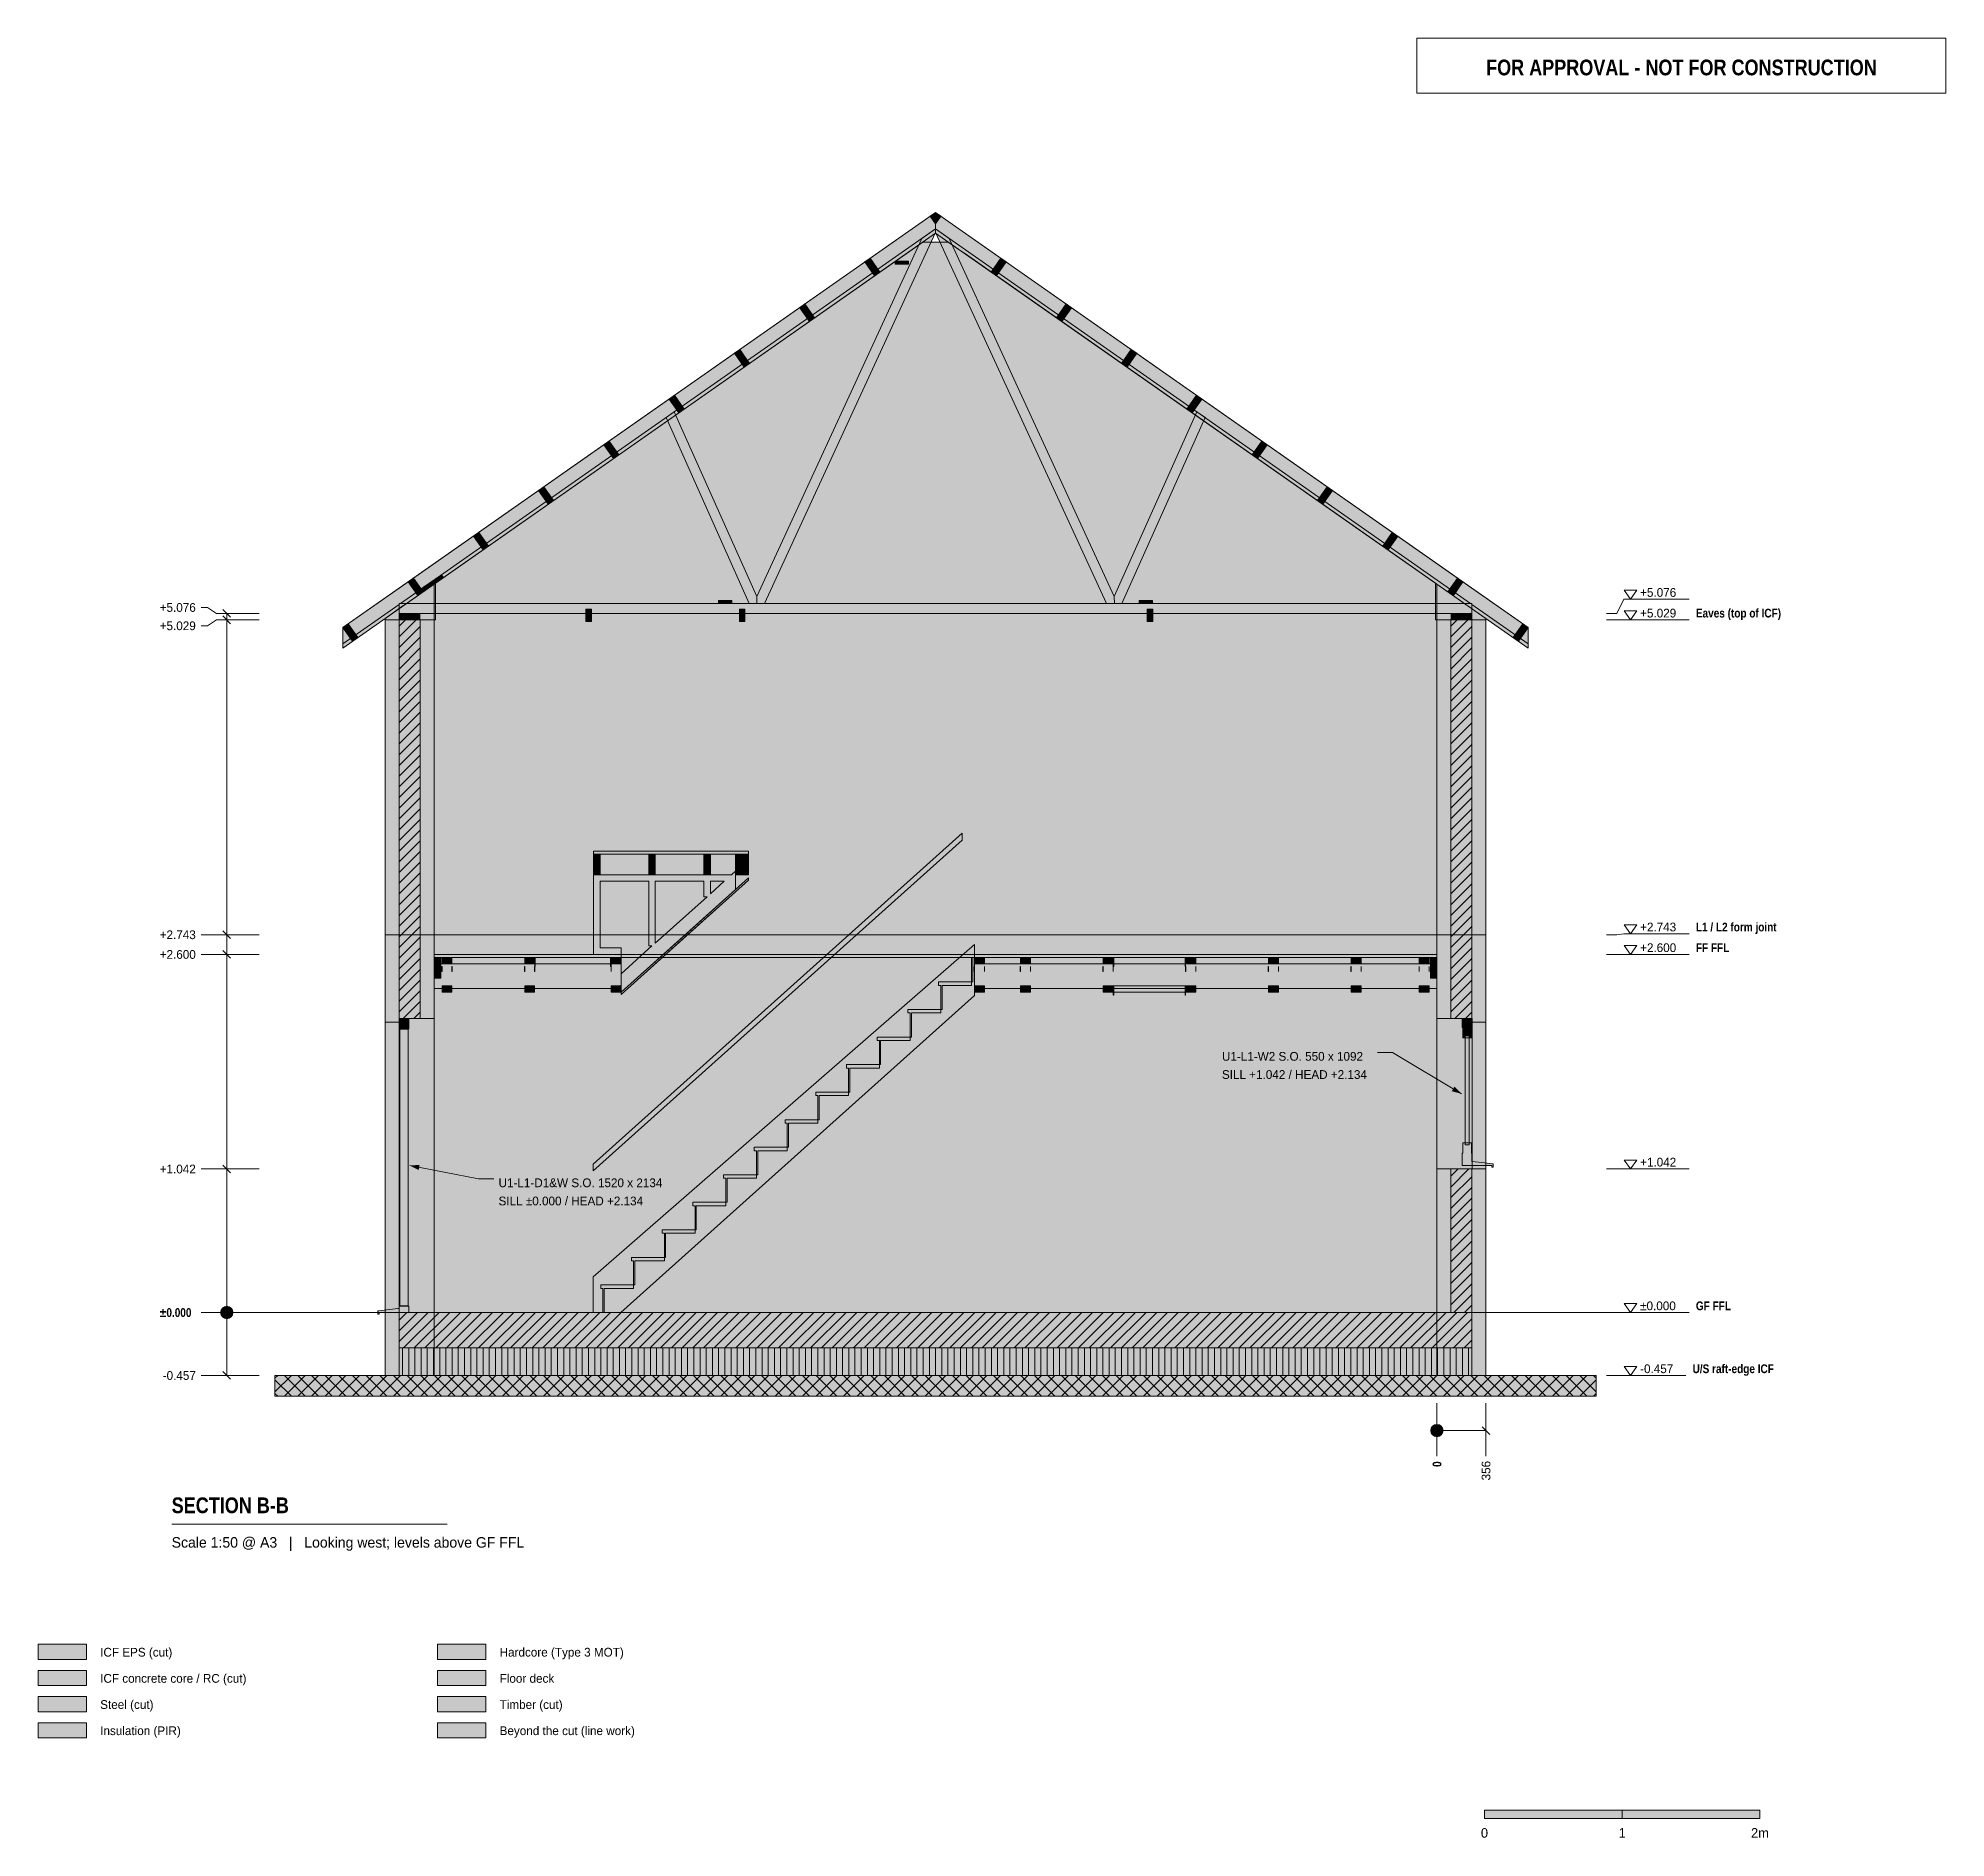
# Model space of a CAD drawing. Header units: millimetres. Extents: x -2519 to 11331, y -3814 to 9252.
import ezdxf
from ezdxf.enums import TextEntityAlignment as Align

# ---------------------------------------------------------------- set-up
doc = ezdxf.new("R2010")
doc.units = ezdxf.units.MM
doc.linetypes.add('DASHED', pattern=[1.524, 1.27, -0.254])
for name, color, linetype in [('FILL-C_BDBDBF', 7, 'Continuous'), ('FILL-C_CCB294', 7, 'Continuous'), ('FILL-EPS', 7, 'Continuous'), ('FILL-INK', 7, 'Continuous'), ('FILL-LIGHT', 7, 'Continuous'), ('FILL-MASONRY_FILL', 7, 'Continuous'), ('FILL-STEEL', 7, 'Continuous'), ('FILL-STEEL_GREY', 7, 'Continuous'), ('FILL-TIMBER', 7, 'Continuous'), ('FILL-WHITE', 7, 'Continuous'), ('LINE-C_BF9E33', 7, 'Continuous'), ('LINE-CORE', 7, 'Continuous'), ('LINE-INK', 7, 'Continuous'), ('LINE-RED', 7, 'Continuous'), ('LINE-STEEL-DASH', 7, 'DASHED'), ('LINE-STEEL_GREY', 7, 'Continuous'), ('LINE-TIMBER_DK', 7, 'Continuous'), ('TEXT-INK', 7, 'Continuous'), ('TEXT-RED', 7, 'Continuous'), ('TEXT-STEEL', 7, 'Continuous'), ('TEXT-STEEL_GREY', 7, 'Continuous')]:
    doc.layers.add(name, color=color, linetype=linetype)
doc.styles.add('OpenSansCondensed-Bold', font='OpenSansCondensed-Bold.ttf')

msp = doc.modelspace()

# ---------------------------------------------------------------- texts
at = {"layer": 'TEXT-INK'}
for s, p in [('+5.076', (-1637, 5087)), ('+5.076', (9111, 5196)), ('+5.029', (-1637, 4954)), ('+5.029', (9111, 5046)), ('+2.743', (-1637, 2711)), ('+2.743', (9111, 2767)), ('+2.600', (-1637, 2568)), ('+2.600', (9111, 2617)), ('U1-L1-W2 S.O. 550 x 1092', (6075, 1828)), ('SILL +1.042 / HEAD +2.134', (6075, 1696)), ('+1.042', (9111, 1060)), ('+1.042', (-1637, 1010)), ('U1-L1-D1&W S.O. 1520 x 2134', (823, 910)), ('SILL ±0.000 / HEAD +2.134', (823, 778)), ('±0.000', (9111, 17)), ('-0.457', (9111, -440)), ('-0.457', (-1615, -489)), ('ICF EPS (cut)', (-2069, -2498)), ('Hardcore (Type 3 MOT)', (831, -2498)), ('ICF concrete core / RC (cut)', (-2069, -2688)), ('Floor deck', (831, -2688)), ('Steel (cut)', (-2069, -2878)), ('Timber (cut)', (831, -2878)), ('Insulation (PIR)', (-2069, -3068)), ('Beyond the cut (line work)', (831, -3068))]:
    msp.add_text(s, height=63.5, dxfattribs=at).set_placement(p)
at = {"layer": 'TEXT-INK', "style": 'OpenSansCondensed-Bold'}
for s, height, p in [('±0.000', 63.5, (-1637, -32)), ('SECTION B-B', 114.3, (-1550, -1457))]:
    msp.add_text(s, height=height, dxfattribs=at).set_placement(p)
msp.add_text('0', height=63.5, rotation=90, dxfattribs=at).set_placement((7668, -1121))
at = {"layer": 'TEXT-INK'}
msp.add_text('356', height=63.5, rotation=90, dxfattribs=at).set_placement((8024, -1219))
for s, p in [('0', (7981, -3813)), ('1', (8981, -3813)), ('2m', (9981, -3813))]:
    msp.add_text(s, height=69.8, dxfattribs=at).set_placement(p, align=Align.CENTER)
at = {"layer": 'TEXT-RED', "style": 'OpenSansCondensed-Bold'}
msp.add_text('FOR APPROVAL - NOT FOR CONSTRUCTION', height=114.3, dxfattribs=at).set_placement((9411, 8982), align=Align.CENTER)
at = {"layer": 'TEXT-STEEL', "style": 'OpenSansCondensed-Bold'}
for s, p in [('Eaves (top of ICF)', (9516, 5046)), ('L1 / L2 form joint', (9516, 2767)), ('FF FFL', (9516, 2617)), ('GF FFL', (9516, 17)), ('U/S raft-edge ICF', (9492, -440))]:
    msp.add_text(s, height=63.5, dxfattribs=at).set_placement(p)
at = {"layer": 'TEXT-STEEL_GREY'}
msp.add_text('Scale 1:50 @ A3   |   Looking west; levels above GF FFL', height=76.2, dxfattribs=at).set_placement((-1550, -1707))

# ---------------------------------------------------------------- hatches: boundary and pattern name
at = {"layer": 'FILL-C_BDBDBF', "true_color": 0xbdbdbf}
h = msp.add_hatch(color=256, dxfattribs=at)
h.dxf.hatch_style = 1
h.paths.add_polyline_path([(254, 2134), (122, 2134), (102, 2134), (102, 5029), (254, 5029)])
h = msp.add_hatch(color=256, dxfattribs=at)
h.dxf.hatch_style = 1
h.paths.add_polyline_path([(7890, 2134), (7768, 2134), (7738, 2134), (7738, 5029), (7890, 5029)])
h = msp.add_hatch(color=256, dxfattribs=at)
h.dxf.hatch_style = 1
h.paths.add_polyline_path([(7738, 1042), (7759, 1042), (7765, 1042), (7816, 1042), (7890, 1042), (7890, 0), (7738, 0)])
h = msp.add_hatch(color=256, dxfattribs=at)
h.dxf.hatch_style = 1
h.paths.add_polyline_path([(-2519, -2708), (-2169, -2708), (-2169, -2598), (-2519, -2598)])
at = {"layer": 'FILL-C_CCB294', "true_color": 0xccb294}
h = msp.add_hatch(color=256, dxfattribs=at)
h.dxf.hatch_style = 1
h.paths.add_polyline_path([(102, 5029), (102, 5033), (102, 5076), (238, 5076), (252, 5076), (252, 5072), (252, 5029), (115, 5029)])
h = msp.add_hatch(color=256, dxfattribs=at)
h.dxf.hatch_style = 1
h.paths.add_polyline_path([(102, 5029), (102, 5033), (102, 5076), (238, 5076), (252, 5076), (252, 5072), (252, 5029), (115, 5029)])
h = msp.add_hatch(color=256, dxfattribs=at)
h.dxf.hatch_style = 1
h.paths.add_polyline_path([(7740, 5029), (7740, 5033), (7740, 5076), (7876, 5076), (7890, 5076), (7890, 5072), (7890, 5029), (7754, 5029)])
h = msp.add_hatch(color=256, dxfattribs=at)
h.dxf.hatch_style = 1
h.paths.add_polyline_path([(7740, 5029), (7740, 5033), (7740, 5076), (7876, 5076), (7890, 5076), (7890, 5072), (7890, 5029), (7754, 5029)])
at = {"layer": 'FILL-EPS', "true_color": 0xccffff}
h = msp.add_hatch(color=256, dxfattribs=at)
h.dxf.hatch_style = 1
h.paths.add_polyline_path([(0, 5029), (102, 5029), (102, 2134), (101, 2134), (101, 2132), (101, 2109), (7, 2109), (0, 2109), (0, 2115), (0, 2743), (0, 2779), (0, 3141), (0, 4193), (0, 4851)])
h = msp.add_hatch(color=256, dxfattribs=at)
h.dxf.hatch_style = 1
h.paths.add_polyline_path([(356, 5010), (356, 5007), (356, 4994), (356, 4980), (356, 4945), (356, 4861), (356, 4172), (356, 3151), (356, 2743), (356, 2715), (356, 2711), (356, 2707), (356, 2697), (356, 2676), (356, 2635), (356, 2575), (356, 2134), (254, 2134), (254, 5029), (340, 5029), (356, 5029), (356, 5014), (356, 5013)])
h = msp.add_hatch(color=256, dxfattribs=at)
h.dxf.hatch_style = 1
h.paths.add_polyline_path([(7636, 5029), (7738, 5029), (7738, 2134), (7636, 2134), (7636, 2149), (7636, 2743), (7636, 2786), (7636, 2789), (7636, 2861), (7636, 3387), (7636, 4019), (7636, 4809)])
h = msp.add_hatch(color=256, dxfattribs=at)
h.dxf.hatch_style = 1
h.paths.add_polyline_path([(7992, 5009), (7992, 5005), (7992, 4991), (7992, 4977), (7992, 4925), (7992, 4799), (7992, 4052), (7992, 3365), (7992, 2743), (7992, 2714), (7992, 2713), (7992, 2708), (7992, 2704), (7992, 2701), (7992, 2695), (7992, 2675), (7992, 2657), (7992, 2640), (7992, 2596), (7992, 2307), (7992, 2109), (7943, 2109), (7891, 2109), (7891, 2121), (7891, 2134), (7890, 2134), (7890, 5029), (7976, 5029), (7992, 5029), (7992, 5013), (7992, 5012)])
h = msp.add_hatch(color=256, dxfattribs=at)
h.dxf.hatch_style = 1
h.paths.add_polyline_path([(7738, 0), (7684, 0), (7671, 0), (7636, 0), (7636, 168), (7636, 1042), (7738, 1042)])
h = msp.add_hatch(color=256, dxfattribs=at)
h.dxf.hatch_style = 1
h.paths.add_polyline_path([(7992, -437), (7992, -457), (7987, -457), (7890, -457), (7890, -20), (7890, 0), (7890, 1042), (7939, 1042), (7992, 1042), (7992, 968), (7992, 0)])
h = msp.add_hatch(color=256, dxfattribs=at)
h.dxf.hatch_style = 1
h.paths.add_polyline_path([(97, -457), (0, -457), (0, -20), (0, 0), (97, 0), (102, 0), (102, -437), (102, -457)])
h = msp.add_hatch(color=256, dxfattribs=at)
h.dxf.hatch_style = 1
h.paths.add_polyline_path([(-2519, -2518), (-2169, -2518), (-2169, -2408), (-2519, -2408)])
at = {"layer": 'FILL-INK', "true_color": 0x1a1a1a}
h = msp.add_hatch(color=256, dxfattribs=at)
h.dxf.hatch_style = 1
h.paths.add_polyline_path([(413, 2487), (413, 2476), (412, 2476), (411, 2476), (411, 2487), (411, 2511), (412, 2511), (413, 2511)])
h = msp.add_hatch(color=256, dxfattribs=at)
h.dxf.hatch_style = 1
h.paths.add_polyline_path([(486, 2487), (486, 2476), (485, 2476), (485, 2476), (485, 2487), (485, 2511), (485, 2511), (486, 2511)])
h = msp.add_hatch(color=256, dxfattribs=at)
h.dxf.hatch_style = 1
h.paths.add_polyline_path([(1013, 2487), (1013, 2476), (1012, 2476), (1011, 2476), (1011, 2487), (1011, 2511), (1012, 2511), (1013, 2511)])
h = msp.add_hatch(color=256, dxfattribs=at)
h.dxf.hatch_style = 1
h.paths.add_polyline_path([(1086, 2476), (1085, 2476), (1085, 2476), (1085, 2487), (1085, 2511), (1085, 2511), (1086, 2511), (1086, 2487)])
h = msp.add_hatch(color=256, dxfattribs=at)
h.dxf.hatch_style = 1
h.paths.add_polyline_path([(1641, 2476), (1640, 2476), (1640, 2476), (1640, 2487), (1640, 2511), (1640, 2511), (1641, 2511), (1641, 2487)])
h = msp.add_hatch(color=256, dxfattribs=at)
h.dxf.hatch_style = 1
h.paths.add_polyline_path([(1714, 2487), (1714, 2476), (1713, 2476), (1713, 2476), (1713, 2487), (1713, 2511), (1714, 2511), (1714, 2511)])
h = msp.add_hatch(color=256, dxfattribs=at)
h.dxf.hatch_style = 1
h.paths.add_polyline_path([(4278, 2487), (4278, 2476), (4277, 2476), (4277, 2476), (4277, 2487), (4277, 2511), (4278, 2511), (4278, 2511)])
h = msp.add_hatch(color=256, dxfattribs=at)
h.dxf.hatch_style = 1
h.paths.add_polyline_path([(4351, 2487), (4351, 2476), (4350, 2476), (4350, 2476), (4350, 2487), (4350, 2511), (4351, 2511), (4351, 2511)])
h = msp.add_hatch(color=256, dxfattribs=at)
h.dxf.hatch_style = 1
h.paths.add_polyline_path([(4613, 2476), (4612, 2476), (4611, 2476), (4611, 2487), (4611, 2511), (4612, 2511), (4613, 2511), (4613, 2487)])
h = msp.add_hatch(color=256, dxfattribs=at)
h.dxf.hatch_style = 1
h.paths.add_polyline_path([(4686, 2476), (4685, 2476), (4685, 2476), (4685, 2487), (4685, 2511), (4685, 2511), (4686, 2511), (4686, 2487)])
h = msp.add_hatch(color=256, dxfattribs=at)
h.dxf.hatch_style = 1
h.paths.add_polyline_path([(5213, 2487), (5213, 2476), (5212, 2476), (5211, 2476), (5211, 2487), (5211, 2511), (5212, 2511), (5213, 2511)])
h = msp.add_hatch(color=256, dxfattribs=at)
h.dxf.hatch_style = 1
h.paths.add_polyline_path([(5286, 2487), (5286, 2476), (5285, 2476), (5285, 2476), (5285, 2487), (5285, 2511), (5285, 2511), (5286, 2511)])
h = msp.add_hatch(color=256, dxfattribs=at)
h.dxf.hatch_style = 1
h.paths.add_polyline_path([(5813, 2487), (5813, 2476), (5812, 2476), (5811, 2476), (5811, 2487), (5811, 2511), (5812, 2511), (5813, 2511)])
h = msp.add_hatch(color=256, dxfattribs=at)
h.dxf.hatch_style = 1
h.paths.add_polyline_path([(5886, 2476), (5885, 2476), (5885, 2476), (5885, 2487), (5885, 2511), (5885, 2511), (5886, 2511), (5886, 2487)])
h = msp.add_hatch(color=256, dxfattribs=at)
h.dxf.hatch_style = 1
h.paths.add_polyline_path([(6413, 2476), (6412, 2476), (6411, 2476), (6411, 2487), (6411, 2511), (6412, 2511), (6413, 2511), (6413, 2487)])
h = msp.add_hatch(color=256, dxfattribs=at)
h.dxf.hatch_style = 1
h.paths.add_polyline_path([(6486, 2487), (6486, 2476), (6485, 2476), (6485, 2476), (6485, 2487), (6485, 2511), (6485, 2511), (6486, 2511)])
h = msp.add_hatch(color=256, dxfattribs=at)
h.dxf.hatch_style = 1
h.paths.add_polyline_path([(7013, 2487), (7013, 2476), (7012, 2476), (7011, 2476), (7011, 2487), (7011, 2511), (7012, 2511), (7013, 2511)])
h = msp.add_hatch(color=256, dxfattribs=at)
h.dxf.hatch_style = 1
h.paths.add_polyline_path([(7086, 2487), (7086, 2476), (7085, 2476), (7085, 2476), (7085, 2487), (7085, 2511), (7085, 2511), (7086, 2511)])
h = msp.add_hatch(color=256, dxfattribs=at)
h.dxf.hatch_style = 1
h.paths.add_polyline_path([(7507, 2476), (7506, 2476), (7506, 2476), (7506, 2487), (7506, 2511), (7507, 2511), (7507, 2511), (7507, 2487)])
h = msp.add_hatch(color=256, dxfattribs=at)
h.dxf.hatch_style = 1
h.paths.add_polyline_path([(7580, 2476), (7579, 2476), (7579, 2476), (7579, 2487), (7579, 2511), (7580, 2511), (7580, 2511), (7580, 2487)])
at = {"layer": 'FILL-INK', "true_color": 0x1a1a1f}
h = msp.add_hatch(color=256, dxfattribs=at)
h.dxf.hatch_style = 1
h.paths.add_polyline_path([(7814, 1588), (7744, 1607), (7763, 1640)])
h = msp.add_hatch(color=256, dxfattribs=at)
h.dxf.hatch_style = 1
h.paths.add_polyline_path([(178, 1067), (250, 1072), (243, 1035)])
at = {"layer": 'FILL-INK', "true_color": 0x14141a}
h = msp.add_hatch(color=256, dxfattribs=at)
h.dxf.hatch_style = 1
h.paths.add_polyline_path([(7981, -3673), (8981, -3673), (8981, -3613), (7981, -3613)])
at = {"layer": 'FILL-LIGHT', "true_color": 0xcccccf}
h = msp.add_hatch(color=256, dxfattribs=at)
h.dxf.hatch_style = 1
h.paths.add_polyline_path([(595, -257), (102, -257), (102, -241), (102, 0), (7396, 0), (7890, 0), (7890, -16), (7890, -257)])
at = {"layer": 'FILL-MASONRY_FILL', "true_color": 0xe0d9cc}
h = msp.add_hatch(color=256, dxfattribs=at)
h.dxf.hatch_style = 1
h.paths.add_polyline_path([(340, -607), (-800, -607), (-800, -589), (-800, -457), (7652, -457), (8792, -457), (8792, -475), (8792, -607)])
h = msp.add_hatch(color=256, dxfattribs=at)
h.dxf.hatch_style = 1
h.paths.add_polyline_path([(381, -2518), (731, -2518), (731, -2408), (381, -2408)])
at = {"layer": 'FILL-STEEL', "true_color": 0x0d2973}
h = msp.add_hatch(color=256, dxfattribs=at)
h.dxf.hatch_style = 1
h.paths.add_polyline_path([(-2519, -2898), (-2169, -2898), (-2169, -2788), (-2519, -2788)])
at = {"layer": 'FILL-STEEL_GREY', "true_color": 0x737378}
h = msp.add_hatch(color=256, dxfattribs=at)
h.dxf.hatch_style = 1
h.paths.add_polyline_path([(2077, 3328), (1513, 3328), (1513, 3339), (1513, 3350), (2075, 3350), (2638, 3350), (2638, 3339), (2638, 3328)])
h = msp.add_hatch(color=256, dxfattribs=at)
h.dxf.hatch_style = 1
h.paths.add_polyline_path([(356, 2600), (527, 2600), (1713, 2600), (1713, 2581), (1713, 2578), (527, 2578), (356, 2578), (356, 2598)])
h = msp.add_hatch(color=256, dxfattribs=at)
h.dxf.hatch_style = 1
h.paths.add_polyline_path([(4278, 2597), (4278, 2600), (5045, 2600), (5156, 2600), (5426, 2600), (7556, 2600), (7565, 2600), (7636, 2600), (7636, 2580), (7636, 2578), (7627, 2578), (7556, 2578), (7285, 2578), (5156, 2578), (5045, 2578), (4278, 2578)])
h = msp.add_hatch(color=256, dxfattribs=at)
h.dxf.hatch_style = 1
h.paths.add_polyline_path([(381, -2708), (731, -2708), (731, -2598), (381, -2598)])
at = {"layer": 'FILL-TIMBER', "true_color": 0xedd6a8}
h = msp.add_hatch(color=256, dxfattribs=at)
h.dxf.hatch_style = 1
h.paths.add_polyline_path([(3706, 7611), (3702, 7611), (3702, 7612), (3702, 7633), (3796, 7633), (3799, 7633), (3799, 7632), (3799, 7611)])
h = msp.add_hatch(color=256, dxfattribs=at)
h.dxf.hatch_style = 1
h.paths.add_polyline_path([(311, 5260), (309, 5258), (308, 5259), (296, 5276), (299, 5278), (409, 5356), (422, 5338), (422, 5338)])
h = msp.add_hatch(color=256, dxfattribs=at)
h.dxf.hatch_style = 1
h.paths.add_polyline_path([(2423, 5148), (2419, 5148), (2419, 5149), (2419, 5170), (2512, 5170), (2516, 5170), (2516, 5170), (2516, 5148)])
h = msp.add_hatch(color=256, dxfattribs=at)
h.dxf.hatch_style = 1
h.paths.add_polyline_path([(5479, 5148), (5475, 5148), (5475, 5149), (5475, 5170), (5569, 5170), (5572, 5170), (5572, 5170), (5572, 5148)])
h = msp.add_hatch(color=256, dxfattribs=at)
h.dxf.hatch_style = 1
h.paths.add_polyline_path([(1513, 3253), (1513, 3328), (1537, 3328), (1561, 3328), (1561, 3253), (1561, 3178), (1537, 3178), (1513, 3178)])
h = msp.add_hatch(color=256, dxfattribs=at)
h.dxf.hatch_style = 1
h.paths.add_polyline_path([(1914, 3253), (1914, 3328), (1937, 3328), (1960, 3328), (1960, 3253), (1960, 3178), (1937, 3178), (1914, 3178)])
h = msp.add_hatch(color=256, dxfattribs=at)
h.dxf.hatch_style = 1
h.paths.add_polyline_path([(2314, 3253), (2314, 3328), (2337, 3328), (2361, 3328), (2361, 3253), (2361, 3178), (2337, 3178), (2314, 3178)])
h = msp.add_hatch(color=256, dxfattribs=at)
h.dxf.hatch_style = 1
h.paths.add_polyline_path([(2544, 3253), (2544, 3328), (2591, 3328), (2638, 3328), (2638, 3253), (2638, 3178), (2592, 3178), (2544, 3178)])
h = msp.add_hatch(color=256, dxfattribs=at)
h.dxf.hatch_style = 1
h.paths.add_polyline_path([(2176, 2726), (1713, 2310), (1713, 2318), (1713, 2325), (2175, 2740), (2638, 3155), (2638, 3148), (2638, 3140)])
h = msp.add_hatch(color=256, dxfattribs=at)
h.dxf.hatch_style = 1
h.paths.add_polyline_path([(399, 2578), (403, 2578), (403, 2565), (403, 2428), (360, 2428), (356, 2428), (356, 2441), (356, 2578)])
h = msp.add_hatch(color=256, dxfattribs=at)
h.dxf.hatch_style = 1
h.paths.add_polyline_path([(485, 2578), (485, 2566), (485, 2531), (431, 2531), (413, 2531), (413, 2543), (413, 2578), (467, 2578)])
h = msp.add_hatch(color=256, dxfattribs=at)
h.dxf.hatch_style = 1
h.paths.add_polyline_path([(1085, 2578), (1085, 2566), (1085, 2531), (1031, 2531), (1013, 2531), (1013, 2543), (1013, 2578), (1067, 2578)])
h = msp.add_hatch(color=256, dxfattribs=at)
h.dxf.hatch_style = 1
h.paths.add_polyline_path([(1180, 2531), (1089, 2531), (1089, 2539), (1089, 2578), (1545, 2578), (1636, 2578), (1636, 2570), (1636, 2531)])
h = msp.add_hatch(color=256, dxfattribs=at)
h.dxf.hatch_style = 1
h.paths.add_polyline_path([(1695, 2578), (1713, 2578), (1713, 2566), (1713, 2531), (1659, 2531), (1641, 2531), (1641, 2543), (1641, 2578)])
h = msp.add_hatch(color=256, dxfattribs=at)
h.dxf.hatch_style = 1
h.paths.add_polyline_path([(4257, 2489), (4257, 2578), (4261, 2578), (4266, 2578), (4266, 2489), (4266, 2400), (4262, 2400), (4257, 2400)])
h = msp.add_hatch(color=256, dxfattribs=at)
h.dxf.hatch_style = 1
h.paths.add_polyline_path([(4350, 2578), (4350, 2566), (4350, 2531), (4296, 2531), (4278, 2531), (4278, 2543), (4278, 2578), (4332, 2578)])
h = msp.add_hatch(color=256, dxfattribs=at)
h.dxf.hatch_style = 1
h.paths.add_polyline_path([(4685, 2578), (4685, 2566), (4685, 2531), (4631, 2531), (4613, 2531), (4613, 2543), (4613, 2578), (4667, 2578)])
h = msp.add_hatch(color=256, dxfattribs=at)
h.dxf.hatch_style = 1
h.paths.add_polyline_path([(5285, 2578), (5285, 2566), (5285, 2531), (5231, 2531), (5213, 2531), (5213, 2543), (5213, 2578), (5267, 2578)])
h = msp.add_hatch(color=256, dxfattribs=at)
h.dxf.hatch_style = 1
h.paths.add_polyline_path([(5885, 2578), (5885, 2566), (5885, 2531), (5831, 2531), (5813, 2531), (5813, 2543), (5813, 2578), (5867, 2578)])
h = msp.add_hatch(color=256, dxfattribs=at)
h.dxf.hatch_style = 1
h.paths.add_polyline_path([(6467, 2578), (6485, 2578), (6485, 2566), (6485, 2531), (6431, 2531), (6413, 2531), (6413, 2543), (6413, 2578)])
h = msp.add_hatch(color=256, dxfattribs=at)
h.dxf.hatch_style = 1
h.paths.add_polyline_path([(7085, 2578), (7085, 2566), (7085, 2531), (7031, 2531), (7013, 2531), (7013, 2543), (7013, 2578), (7067, 2578)])
h = msp.add_hatch(color=256, dxfattribs=at)
h.dxf.hatch_style = 1
h.paths.add_polyline_path([(7579, 2578), (7579, 2566), (7579, 2531), (7525, 2531), (7507, 2531), (7507, 2543), (7507, 2578), (7561, 2578)])
h = msp.add_hatch(color=256, dxfattribs=at)
h.dxf.hatch_style = 1
h.paths.add_polyline_path([(7632, 2578), (7636, 2578), (7636, 2565), (7636, 2428), (7593, 2428), (7589, 2428), (7589, 2441), (7589, 2578)])
h = msp.add_hatch(color=256, dxfattribs=at)
h.dxf.hatch_style = 1
h.paths.add_polyline_path([(468, 2372), (485, 2372), (485, 2361), (485, 2325), (429, 2325), (413, 2325), (413, 2336), (413, 2372)])
h = msp.add_hatch(color=256, dxfattribs=at)
h.dxf.hatch_style = 1
h.paths.add_polyline_path([(1068, 2372), (1085, 2372), (1085, 2361), (1085, 2325), (1029, 2325), (1013, 2325), (1013, 2336), (1013, 2372)])
h = msp.add_hatch(color=256, dxfattribs=at)
h.dxf.hatch_style = 1
h.paths.add_polyline_path([(1696, 2372), (1713, 2372), (1713, 2361), (1713, 2325), (1657, 2325), (1641, 2325), (1641, 2336), (1641, 2372)])
h = msp.add_hatch(color=256, dxfattribs=at)
h.dxf.hatch_style = 1
h.paths.add_polyline_path([(4034, 2288), (4034, 2375), (4018, 2375), (4018, 2388), (4018, 2400), (4137, 2400), (4257, 2400), (4257, 2387), (4257, 2375), (4138, 2375), (4043, 2375), (4043, 2287), (4043, 2200), (4039, 2200), (4034, 2200)])
h = msp.add_hatch(color=256, dxfattribs=at)
h.dxf.hatch_style = 1
h.paths.add_polyline_path([(4350, 2372), (4350, 2361), (4350, 2325), (4295, 2325), (4278, 2325), (4278, 2336), (4278, 2372), (4333, 2372)])
h = msp.add_hatch(color=256, dxfattribs=at)
h.dxf.hatch_style = 1
h.paths.add_polyline_path([(4685, 2372), (4685, 2361), (4685, 2325), (4629, 2325), (4613, 2325), (4613, 2336), (4613, 2372), (4668, 2372)])
h = msp.add_hatch(color=256, dxfattribs=at)
h.dxf.hatch_style = 1
h.paths.add_polyline_path([(5268, 2372), (5285, 2372), (5285, 2361), (5285, 2325), (5229, 2325), (5213, 2325), (5213, 2336), (5213, 2372)])
h = msp.add_hatch(color=256, dxfattribs=at)
h.dxf.hatch_style = 1
h.paths.add_polyline_path([(5868, 2372), (5885, 2372), (5885, 2361), (5885, 2325), (5829, 2325), (5813, 2325), (5813, 2336), (5813, 2372)])
h = msp.add_hatch(color=256, dxfattribs=at)
h.dxf.hatch_style = 1
h.paths.add_polyline_path([(6468, 2372), (6485, 2372), (6485, 2361), (6485, 2325), (6429, 2325), (6413, 2325), (6413, 2336), (6413, 2372)])
h = msp.add_hatch(color=256, dxfattribs=at)
h.dxf.hatch_style = 1
h.paths.add_polyline_path([(7085, 2372), (7085, 2361), (7085, 2325), (7029, 2325), (7013, 2325), (7013, 2336), (7013, 2372), (7068, 2372)])
h = msp.add_hatch(color=256, dxfattribs=at)
h.dxf.hatch_style = 1
h.paths.add_polyline_path([(7579, 2372), (7579, 2361), (7579, 2325), (7524, 2325), (7507, 2325), (7507, 2336), (7507, 2372), (7562, 2372)])
h = msp.add_hatch(color=256, dxfattribs=at)
h.dxf.hatch_style = 1
h.paths.add_polyline_path([(166, 2129), (172, 2129), (172, 2123), (172, 2059), (107, 2059), (102, 2059), (102, 2065), (102, 2129)])
h = msp.add_hatch(color=256, dxfattribs=at)
h.dxf.hatch_style = 1
h.paths.add_polyline_path([(3811, 2088), (3811, 2175), (3795, 2175), (3795, 2188), (3795, 2200), (3914, 2200), (4034, 2200), (4034, 2187), (4034, 2175), (3915, 2175), (3820, 2175), (3820, 2087), (3820, 2000), (3816, 2000), (3811, 2000)])
h = msp.add_hatch(color=256, dxfattribs=at)
h.dxf.hatch_style = 1
h.paths.add_polyline_path([(7824, 1994), (7824, 2033), (7824, 2069), (7820, 2069), (7820, 2100), (7820, 2129), (7854, 2129), (7890, 2129), (7890, 2098), (7890, 2069), (7886, 2069), (7886, 2030), (7886, 1994), (7869, 1994), (7869, 2009), (7854, 2009), (7841, 2009), (7841, 1994)])
h = msp.add_hatch(color=256, dxfattribs=at)
h.dxf.hatch_style = 1
h.paths.add_polyline_path([(106, 1372), (106, 1981), (106, 1992), (106, 2056), (159, 2056), (168, 2056), (168, 2045), (168, 1981), (168, 832), (168, 223), (168, 198), (168, 48), (115, 48), (106, 48), (106, 73), (106, 223)])
h = msp.add_hatch(color=256, dxfattribs=at)
h.dxf.hatch_style = 1
h.paths.add_polyline_path([(3588, 1888), (3588, 1975), (3572, 1975), (3572, 1988), (3572, 2000), (3691, 2000), (3811, 2000), (3811, 1987), (3811, 1975), (3692, 1975), (3597, 1975), (3597, 1887), (3597, 1800), (3593, 1800), (3588, 1800)])
h = msp.add_hatch(color=256, dxfattribs=at)
h.dxf.hatch_style = 1
h.paths.add_polyline_path([(7853, 1232), (7841, 1232), (7841, 1637), (7841, 1994), (7856, 1994), (7869, 1994), (7869, 1589), (7869, 1232)])
h = msp.add_hatch(color=256, dxfattribs=at)
h.dxf.hatch_style = 1
h.paths.add_polyline_path([(3365, 1688), (3365, 1775), (3349, 1775), (3349, 1788), (3349, 1800), (3468, 1800), (3588, 1800), (3588, 1787), (3588, 1775), (3469, 1775), (3374, 1775), (3374, 1687), (3374, 1600), (3370, 1600), (3365, 1600)])
h = msp.add_hatch(color=256, dxfattribs=at)
h.dxf.hatch_style = 1
h.paths.add_polyline_path([(3142, 1488), (3142, 1575), (3126, 1575), (3126, 1588), (3126, 1600), (3245, 1600), (3365, 1600), (3365, 1587), (3365, 1575), (3246, 1575), (3151, 1575), (3151, 1487), (3151, 1400), (3147, 1400), (3142, 1400)])
h = msp.add_hatch(color=256, dxfattribs=at)
h.dxf.hatch_style = 1
h.paths.add_polyline_path([(2919, 1288), (2919, 1375), (2903, 1375), (2903, 1388), (2903, 1400), (3022, 1400), (3142, 1400), (3142, 1387), (3142, 1375), (3023, 1375), (2928, 1375), (2928, 1287), (2928, 1200), (2924, 1200), (2919, 1200)])
h = msp.add_hatch(color=256, dxfattribs=at)
h.dxf.hatch_style = 1
h.paths.add_polyline_path([(2696, 1088), (2696, 1175), (2680, 1175), (2680, 1188), (2680, 1200), (2799, 1200), (2919, 1200), (2919, 1187), (2919, 1175), (2800, 1175), (2705, 1175), (2705, 1087), (2705, 1000), (2701, 1000), (2696, 1000)])
h = msp.add_hatch(color=256, dxfattribs=at)
h.dxf.hatch_style = 1
h.paths.add_polyline_path([(7820, 1157), (7824, 1157), (7824, 1196), (7824, 1232), (7841, 1232), (7841, 1217), (7856, 1217), (7869, 1217), (7869, 1232), (7886, 1232), (7886, 1193), (7886, 1157), (7890, 1157), (7890, 1126), (7890, 1097), (7962, 1088), (8039, 1079), (8042, 1079), (8045, 1079), (8045, 1066), (8045, 1055), (8040, 1055), (8035, 1055), (8035, 1061), (8035, 1067), (7931, 1067), (7820, 1067), (7820, 1082), (7820, 1097), (7820, 1128)])
h = msp.add_hatch(color=256, dxfattribs=at)
h.dxf.hatch_style = 1
h.paths.add_polyline_path([(2473, 888), (2473, 975), (2457, 975), (2457, 988), (2457, 1000), (2576, 1000), (2696, 1000), (2696, 987), (2696, 975), (2577, 975), (2482, 975), (2482, 887), (2482, 800), (2478, 800), (2473, 800)])
h = msp.add_hatch(color=256, dxfattribs=at)
h.dxf.hatch_style = 1
h.paths.add_polyline_path([(2250, 688), (2250, 775), (2234, 775), (2234, 788), (2234, 800), (2353, 800), (2473, 800), (2473, 787), (2473, 775), (2354, 775), (2259, 775), (2259, 687), (2259, 600), (2255, 600), (2250, 600)])
h = msp.add_hatch(color=256, dxfattribs=at)
h.dxf.hatch_style = 1
h.paths.add_polyline_path([(2027, 488), (2027, 575), (2011, 575), (2011, 588), (2011, 600), (2130, 600), (2250, 600), (2250, 587), (2250, 575), (2131, 575), (2036, 575), (2036, 487), (2036, 400), (2032, 400), (2027, 400)])
h = msp.add_hatch(color=256, dxfattribs=at)
h.dxf.hatch_style = 1
h.paths.add_polyline_path([(1804, 288), (1804, 375), (1788, 375), (1788, 388), (1788, 400), (1907, 400), (2027, 400), (2027, 387), (2027, 375), (1908, 375), (1813, 375), (1813, 287), (1813, 200), (1809, 200), (1804, 200)])
h = msp.add_hatch(color=256, dxfattribs=at)
h.dxf.hatch_style = 1
h.paths.add_polyline_path([(1565, 175), (1565, 188), (1565, 200), (1684, 200), (1804, 200), (1804, 187), (1804, 175), (1685, 175), (1590, 175), (1590, 87), (1590, 0), (1586, 0), (1581, 0), (1581, 88), (1581, 175)])
h = msp.add_hatch(color=256, dxfattribs=at)
h.dxf.hatch_style = 1
h.paths.add_polyline_path([(-43, -1), (-43, -12), (-53, -12), (-53, -12), (-53, -10), (-53, 12), (-48, 12), (-47, 12), (91, 29), (102, 30), (102, 31), (102, 45), (169, 45), (172, 45), (172, 44), (172, 30), (172, 28), (172, 0), (-28, 0), (-43, 0)])
at = {"layer": 'FILL-TIMBER', "true_color": 0xfced9e}
h = msp.add_hatch(color=256, dxfattribs=at)
h.dxf.hatch_style = 1
h.paths.add_polyline_path([(7890, -457), (595, -457), (102, -457), (102, -451), (102, -357), (102, -351), (102, -257), (7396, -257), (7890, -257), (7890, -264), (7890, -357), (7890, -364)])
at = {"layer": 'FILL-TIMBER', "true_color": 0xedd6a8}
h = msp.add_hatch(color=256, dxfattribs=at)
h.dxf.hatch_style = 1
h.paths.add_polyline_path([(381, -2898), (731, -2898), (731, -2788), (381, -2788)])
at = {"layer": 'FILL-TIMBER', "true_color": 0xfced9e}
h = msp.add_hatch(color=256, dxfattribs=at)
h.dxf.hatch_style = 1
h.paths.add_polyline_path([(-2519, -3088), (-2169, -3088), (-2169, -2978), (-2519, -2978)])
at = {"layer": 'FILL-WHITE', "true_color": 0xffffff}
h = msp.add_hatch(color=256, dxfattribs=at)
h.dxf.hatch_style = 1
h.paths.add_polyline_path([(-307, 4973), (3996, 7986), (3996, 7986), (3996, 7986), (3996, 7837), (-307, 4824), (-307, 4824), (-307, 4824)])
h = msp.add_hatch(color=256, dxfattribs=at)
h.dxf.hatch_style = 1
h.paths.add_polyline_path([(-307, 4973), (3996, 7986), (3996, 7837), (3996, 7837), (3996, 7837), (3996, 7837), (-307, 4824), (-307, 4973)])
h = msp.add_hatch(color=256, dxfattribs=at)
h.dxf.hatch_style = 1
h.paths.add_polyline_path([(-307, 4973), (3996, 7986), (3996, 7986), (3996, 7986), (3996, 7837), (-307, 4824), (-307, 4824), (-307, 4824)])
h = msp.add_hatch(color=256, dxfattribs=at)
h.dxf.hatch_style = 1
h.paths.add_polyline_path([(-307, 4973), (3996, 7986), (3996, 7837), (3996, 7837), (3996, 7837), (3996, 7837), (-307, 4824), (-307, 4973)])
h = msp.add_hatch(color=256, dxfattribs=at)
h.dxf.hatch_style = 1
h.paths.add_polyline_path([(-307, 4855), (-307, 4973), (102, 5259), (102, 5259), (3996, 7986), (3996, 7986), (3996, 7986), (3996, 7986), (3996, 7986), (3996, 7867), (112, 5148), (112, 5148), (102, 5148), (102, 5141), (-307, 4855), (-307, 4855), (-307, 4855)])
h = msp.add_hatch(color=256, dxfattribs=at)
h.dxf.hatch_style = 1
h.paths.add_polyline_path([(-307, 4973), (102, 5259), (102, 5259), (102, 5259), (3996, 7986), (3996, 7867), (112, 5148), (112, 5148), (112, 5148), (112, 5148), (112, 5148), (102, 5148), (102, 5141), (-307, 4855), (-307, 4855), (-307, 4855), (-307, 4855), (-307, 4973)])
h = msp.add_hatch(color=256, dxfattribs=at)
h.dxf.hatch_style = 1
h.paths.add_polyline_path([(3957, 7959), (3996, 7986), (3996, 7904)])
h = msp.add_hatch(color=256, dxfattribs=at)
h.dxf.hatch_style = 1
h.paths.add_polyline_path([(3957, 7959), (3996, 7986), (3996, 7904)])
h = msp.add_hatch(color=256, dxfattribs=at)
h.dxf.hatch_style = 1
h.paths.add_polyline_path([(3996, 7986), (3996, 7986), (3995, 7986)])
h = msp.add_hatch(color=256, dxfattribs=at)
h.dxf.hatch_style = 1
h.paths.add_polyline_path([(3996, 7837), (3996, 7986), (8298, 4973), (8298, 4973), (8298, 4973), (8298, 4973), (8298, 4824), (3996, 7837), (3996, 7837), (3996, 7837)])
h = msp.add_hatch(color=256, dxfattribs=at)
h.dxf.hatch_style = 1
h.paths.add_polyline_path([(3996, 7837), (3996, 7986), (8298, 4973), (8298, 4973), (8298, 4973), (8298, 4973), (8298, 4824), (3996, 7837), (3996, 7837), (3996, 7837)])
h = msp.add_hatch(color=256, dxfattribs=at)
h.dxf.hatch_style = 1
h.paths.add_polyline_path([(3996, 7904), (3996, 7986), (4034, 7959)])
h = msp.add_hatch(color=256, dxfattribs=at)
h.dxf.hatch_style = 1
h.paths.add_polyline_path([(3996, 7904), (3996, 7986), (4034, 7959)])
h = msp.add_hatch(color=256, dxfattribs=at)
h.dxf.hatch_style = 1
h.paths.add_polyline_path([(3996, 7837), (3996, 7986), (8298, 4973), (8298, 4973), (8298, 4973), (8298, 4973), (8298, 4824), (3996, 7837), (3996, 7837), (3996, 7837)])
h = msp.add_hatch(color=256, dxfattribs=at)
h.dxf.hatch_style = 1
h.paths.add_polyline_path([(3996, 7837), (3996, 7986), (8298, 4973), (8298, 4973), (8298, 4973), (8298, 4973), (8298, 4824), (3996, 7837), (3996, 7837), (3996, 7837)])
h = msp.add_hatch(color=256, dxfattribs=at)
h.dxf.hatch_style = 1
h.paths.add_polyline_path([(3996, 7986), (7890, 5259), (7890, 5259), (8298, 4973), (8298, 4973), (8298, 4973), (8298, 4855), (7890, 5141), (7890, 5141), (7890, 5141), (7890, 5148), (7879, 5148), (7879, 5148), (3996, 7867), (3996, 7986), (3996, 7986)])
h = msp.add_hatch(color=256, dxfattribs=at)
h.dxf.hatch_style = 1
h.paths.add_polyline_path([(7890, 5259), (7890, 5259), (7890, 5259), (8298, 4973), (8298, 4973), (8298, 4855), (7890, 5141), (7890, 5148), (7879, 5148), (3996, 7867), (3996, 7986)])
h = msp.add_hatch(color=256, dxfattribs=at)
h.dxf.hatch_style = 1
h.paths.add_polyline_path([(356, 5288), (3904, 7772), (4088, 7772), (4203, 7692), (4204, 7691), (4204, 7692), (4205, 7690), (7636, 5288), (7636, 2743), (356, 2743)])
h = msp.add_hatch(color=256, dxfattribs=at)
h.dxf.hatch_style = 1
h.paths.add_polyline_path([(356, 5029), (366, 5029), (366, 5295), (3904, 7772), (4088, 7772), (4213, 7684), (4431, 7532), (4432, 7532), (4432, 7532), (4433, 7531), (4433, 7531), (4433, 7531), (7626, 5295), (7626, 5029), (7636, 5029), (7636, 2743), (356, 2743)])
h = msp.add_hatch(color=256, dxfattribs=at)
h.dxf.hatch_style = 1
h.paths.add_polyline_path([(3897, 7798), (3897, 7798), (3897, 7798), (3897, 7798), (3897, 7798), (3897, 7798), (3996, 7867), (3996, 7841), (3996, 7841), (3996, 7841), (3996, 7841), (2754, 5148), (2698, 5148), (2698, 5199)])
h = msp.add_hatch(color=256, dxfattribs=at)
h.dxf.hatch_style = 1
h.paths.add_polyline_path([(3897, 7798), (3897, 7798), (3897, 7798), (3897, 7798), (3897, 7798), (3897, 7798), (3996, 7867), (3996, 7841), (3996, 7841), (3996, 7841), (3996, 7841), (2754, 5148), (2698, 5148), (2698, 5199)])
h = msp.add_hatch(color=256, dxfattribs=at)
h.dxf.hatch_style = 1
h.paths.add_polyline_path([(3996, 7841), (3996, 7867), (4095, 7798), (4095, 7798), (4095, 7798), (4095, 7798), (4095, 7798), (4095, 7798), (5293, 5199), (5293, 5199), (5294, 5148), (5238, 5148), (3996, 7841), (3996, 7841), (3996, 7841)])
h = msp.add_hatch(color=256, dxfattribs=at)
h.dxf.hatch_style = 1
h.paths.add_polyline_path([(3996, 7867), (3996, 7867), (4095, 7798), (4095, 7798), (4095, 7798), (4095, 7798), (5293, 5199), (5293, 5199), (5294, 5148), (5238, 5148), (3996, 7841), (3996, 7867), (3996, 7867)])
h = msp.add_hatch(color=256, dxfattribs=at)
h.dxf.hatch_style = 1
h.paths.add_polyline_path([(3592, 7554), (3553, 7527), (3483, 7627), (3522, 7654)])
h = msp.add_hatch(color=256, dxfattribs=at)
h.dxf.hatch_style = 1
h.paths.add_polyline_path([(3592, 7554), (3553, 7527), (3483, 7627), (3522, 7654)])
h = msp.add_hatch(color=256, dxfattribs=at)
h.dxf.hatch_style = 1
h.paths.add_polyline_path([(3702, 7633), (3799, 7633), (3799, 7633), (3799, 7611), (3702, 7611), (3702, 7611)])
h = msp.add_hatch(color=256, dxfattribs=at)
h.dxf.hatch_style = 1
h.paths.add_polyline_path([(4400, 7554), (4470, 7654), (4508, 7627), (4438, 7527)])
h = msp.add_hatch(color=256, dxfattribs=at)
h.dxf.hatch_style = 1
h.paths.add_polyline_path([(4400, 7554), (4470, 7654), (4508, 7627), (4438, 7527)])
h = msp.add_hatch(color=256, dxfattribs=at)
h.dxf.hatch_style = 1
h.paths.add_polyline_path([(3118, 7222), (3080, 7195), (3010, 7295), (3048, 7322)])
h = msp.add_hatch(color=256, dxfattribs=at)
h.dxf.hatch_style = 1
h.paths.add_polyline_path([(3118, 7222), (3080, 7195), (3010, 7295), (3048, 7322)])
h = msp.add_hatch(color=256, dxfattribs=at)
h.dxf.hatch_style = 1
h.paths.add_polyline_path([(4873, 7222), (4943, 7322), (4943, 7322), (4943, 7322), (4982, 7295), (4912, 7195), (4912, 7195), (4912, 7195)])
h = msp.add_hatch(color=256, dxfattribs=at)
h.dxf.hatch_style = 1
h.paths.add_polyline_path([(4873, 7222), (4943, 7322), (4943, 7322), (4943, 7322), (4982, 7295), (4912, 7195), (4912, 7195), (4912, 7195)])
h = msp.add_hatch(color=256, dxfattribs=at)
h.dxf.hatch_style = 1
h.paths.add_polyline_path([(2644, 6891), (2606, 6864), (2536, 6964), (2574, 6991)])
h = msp.add_hatch(color=256, dxfattribs=at)
h.dxf.hatch_style = 1
h.paths.add_polyline_path([(2644, 6891), (2606, 6864), (2536, 6964), (2574, 6991)])
h = msp.add_hatch(color=256, dxfattribs=at)
h.dxf.hatch_style = 1
h.paths.add_polyline_path([(5347, 6891), (5417, 6991), (5417, 6991), (5417, 6991), (5456, 6964), (5386, 6864), (5386, 6864), (5386, 6864)])
h = msp.add_hatch(color=256, dxfattribs=at)
h.dxf.hatch_style = 1
h.paths.add_polyline_path([(5347, 6891), (5417, 6991), (5417, 6991), (5417, 6991), (5456, 6964), (5386, 6864), (5386, 6864), (5386, 6864)])
h = msp.add_hatch(color=256, dxfattribs=at)
h.dxf.hatch_style = 1
h.paths.add_polyline_path([(2101, 6659), (2171, 6559), (2132, 6532), (2062, 6632), (2101, 6659)])
h = msp.add_hatch(color=256, dxfattribs=at)
h.dxf.hatch_style = 1
h.paths.add_polyline_path([(2101, 6659), (2171, 6559), (2132, 6532), (2062, 6632), (2101, 6659)])
h = msp.add_hatch(color=256, dxfattribs=at)
h.dxf.hatch_style = 1
h.paths.add_polyline_path([(5821, 6559), (5891, 6659), (5929, 6632), (5860, 6532)])
h = msp.add_hatch(color=256, dxfattribs=at)
h.dxf.hatch_style = 1
h.paths.add_polyline_path([(5821, 6559), (5891, 6659), (5929, 6632), (5860, 6532)])
h = msp.add_hatch(color=256, dxfattribs=at)
h.dxf.hatch_style = 1
h.paths.add_polyline_path([(2698, 5199), (2698, 5199), (2698, 5199), (2698, 5199), (2698, 5148), (2642, 5148), (2642, 5148), (2039, 6497), (2099, 6539)])
h = msp.add_hatch(color=256, dxfattribs=at)
h.dxf.hatch_style = 1
h.paths.add_polyline_path([(2698, 5199), (2698, 5199), (2698, 5199), (2698, 5199), (2698, 5148), (2642, 5148), (2642, 5148), (2039, 6497), (2099, 6539)])
h = msp.add_hatch(color=256, dxfattribs=at)
h.dxf.hatch_style = 1
h.paths.add_polyline_path([(5293, 5199), (5893, 6539), (5953, 6497), (5349, 5148), (5294, 5148)])
h = msp.add_hatch(color=256, dxfattribs=at)
h.dxf.hatch_style = 1
h.paths.add_polyline_path([(5293, 5199), (5893, 6539), (5953, 6497), (5349, 5148), (5294, 5148)])
h = msp.add_hatch(color=256, dxfattribs=at)
h.dxf.hatch_style = 1
h.paths.add_polyline_path([(1627, 6327), (1627, 6327), (1697, 6227), (1658, 6200), (1658, 6200), (1658, 6200), (1588, 6300), (1627, 6327)])
h = msp.add_hatch(color=256, dxfattribs=at)
h.dxf.hatch_style = 1
h.paths.add_polyline_path([(1627, 6327), (1627, 6327), (1697, 6227), (1658, 6200), (1658, 6200), (1658, 6200), (1588, 6300), (1627, 6327)])
h = msp.add_hatch(color=256, dxfattribs=at)
h.dxf.hatch_style = 1
h.paths.add_polyline_path([(6295, 6227), (6365, 6327), (6403, 6300), (6333, 6200)])
h = msp.add_hatch(color=256, dxfattribs=at)
h.dxf.hatch_style = 1
h.paths.add_polyline_path([(6295, 6227), (6365, 6327), (6403, 6300), (6333, 6200)])
h = msp.add_hatch(color=256, dxfattribs=at)
h.dxf.hatch_style = 1
h.paths.add_polyline_path([(1153, 5995), (1153, 5995), (1223, 5895), (1184, 5868), (1184, 5868), (1184, 5868), (1114, 5968), (1153, 5995)])
h = msp.add_hatch(color=256, dxfattribs=at)
h.dxf.hatch_style = 1
h.paths.add_polyline_path([(1153, 5995), (1153, 5995), (1223, 5895), (1184, 5868), (1184, 5868), (1184, 5868), (1114, 5968), (1153, 5995)])
h = msp.add_hatch(color=256, dxfattribs=at)
h.dxf.hatch_style = 1
h.paths.add_polyline_path([(6769, 5895), (6839, 5995), (6877, 5968), (6807, 5868)])
h = msp.add_hatch(color=256, dxfattribs=at)
h.dxf.hatch_style = 1
h.paths.add_polyline_path([(6769, 5895), (6839, 5995), (6877, 5968), (6807, 5868)])
h = msp.add_hatch(color=256, dxfattribs=at)
h.dxf.hatch_style = 1
h.paths.add_polyline_path([(749, 5564), (711, 5537), (641, 5637), (679, 5663)])
h = msp.add_hatch(color=256, dxfattribs=at)
h.dxf.hatch_style = 1
h.paths.add_polyline_path([(749, 5564), (711, 5537), (641, 5637), (679, 5663)])
h = msp.add_hatch(color=256, dxfattribs=at)
h.dxf.hatch_style = 1
h.paths.add_polyline_path([(7242, 5564), (7312, 5663), (7312, 5663), (7312, 5663), (7351, 5637), (7281, 5537), (7281, 5537), (7281, 5537)])
h = msp.add_hatch(color=256, dxfattribs=at)
h.dxf.hatch_style = 1
h.paths.add_polyline_path([(7242, 5564), (7312, 5663), (7312, 5663), (7312, 5663), (7351, 5637), (7281, 5537), (7281, 5537), (7281, 5537)])
h = msp.add_hatch(color=256, dxfattribs=at)
h.dxf.hatch_style = 1
h.paths.add_polyline_path([(0, 2743), (0, 4211), (0, 4212), (0, 5039), (356, 5288), (356, 5290), (356, 5290), (356, 5290), (356, 5290), (356, 5289), (356, 5288), (356, 2743), (0, 2743)])
h = msp.add_hatch(color=256, dxfattribs=at)
h.dxf.hatch_style = 1
h.paths.add_polyline_path([(0, 5039), (0, 5039), (129, 5130), (130, 5130), (130, 5130), (356, 5288), (356, 5029), (356, 5029), (356, 5029), (0, 5029), (0, 5039), (0, 5039)])
h = msp.add_hatch(color=256, dxfattribs=at)
h.dxf.hatch_style = 1
h.paths.add_polyline_path([(205, 5332), (205, 5332), (275, 5232), (237, 5205), (237, 5205), (237, 5205), (167, 5305), (205, 5332)])
h = msp.add_hatch(color=256, dxfattribs=at)
h.dxf.hatch_style = 1
h.paths.add_polyline_path([(205, 5332), (205, 5332), (275, 5232), (237, 5205), (237, 5205), (237, 5205), (167, 5305), (205, 5332)])
h = msp.add_hatch(color=256, dxfattribs=at)
h.dxf.hatch_style = 1
h.paths.add_polyline_path([(224, 5226), (296, 5276), (308, 5259), (309, 5258), (309, 5258), (236, 5208)])
h = msp.add_hatch(color=256, dxfattribs=at)
h.dxf.hatch_style = 1
h.paths.add_polyline_path([(224, 5226), (279, 5265), (292, 5247), (236, 5208)])
h = msp.add_hatch(color=256, dxfattribs=at)
h.dxf.hatch_style = 1
h.paths.add_polyline_path([(409, 5356), (422, 5338), (422, 5338), (292, 5247), (279, 5265)])
h = msp.add_hatch(color=256, dxfattribs=at)
h.dxf.hatch_style = 1
h.paths.add_polyline_path([(366, 5295), (366, 5029), (366, 5029), (366, 5029), (356, 5029), (356, 5288)])
h = msp.add_hatch(color=256, dxfattribs=at)
h.dxf.hatch_style = 1
h.paths.add_polyline_path([(7626, 5295), (7626, 5295), (7626, 5295), (7636, 5288), (7636, 5029), (7636, 5029), (7626, 5029), (7626, 5295), (7626, 5295)])
h = msp.add_hatch(color=256, dxfattribs=at)
h.dxf.hatch_style = 1
h.paths.add_polyline_path([(7636, 5288), (7992, 5039), (7992, 5039), (7992, 5039), (7992, 5039), (7992, 2743), (7992, 2743), (7636, 2743), (7636, 4213), (7636, 4213)])
h = msp.add_hatch(color=256, dxfattribs=at)
h.dxf.hatch_style = 1
h.paths.add_polyline_path([(7992, 5039), (7992, 5029), (7636, 5029), (7636, 5288), (7636, 5288)])
h = msp.add_hatch(color=256, dxfattribs=at)
h.dxf.hatch_style = 1
h.paths.add_polyline_path([(7716, 5232), (7786, 5332), (7786, 5332), (7786, 5332), (7825, 5305), (7755, 5205), (7755, 5205), (7755, 5205)])
h = msp.add_hatch(color=256, dxfattribs=at)
h.dxf.hatch_style = 1
h.paths.add_polyline_path([(7716, 5232), (7786, 5332), (7786, 5332), (7786, 5332), (7825, 5305), (7755, 5205), (7755, 5205), (7755, 5205)])
h = msp.add_hatch(color=256, dxfattribs=at)
h.dxf.hatch_style = 1
h.paths.add_polyline_path([(102, 5148), (7890, 5148), (7890, 5076), (102, 5076)])
h = msp.add_hatch(color=256, dxfattribs=at)
h.dxf.hatch_style = 1
h.paths.add_polyline_path([(102, 5148), (7890, 5148), (7890, 5148), (7890, 5076), (102, 5076), (102, 5076)])
h = msp.add_hatch(color=256, dxfattribs=at)
h.dxf.hatch_style = 1
h.paths.add_polyline_path([(2419, 5170), (2516, 5170), (2516, 5170), (2516, 5148), (2419, 5148), (2419, 5148)])
h = msp.add_hatch(color=256, dxfattribs=at)
h.dxf.hatch_style = 1
h.paths.add_polyline_path([(5475, 5170), (5572, 5170), (5572, 5170), (5572, 5148), (5475, 5148), (5475, 5148)])
h = msp.add_hatch(color=256, dxfattribs=at)
h.dxf.hatch_style = 1
h.paths.add_polyline_path([(-199, 4900), (-237, 4873), (-237, 4873), (-237, 4873), (-307, 4973), (-268, 5000)])
h = msp.add_hatch(color=256, dxfattribs=at)
h.dxf.hatch_style = 1
h.paths.add_polyline_path([(-199, 4900), (-237, 4873), (-237, 4873), (-237, 4873), (-307, 4973), (-268, 5000)])
h = msp.add_hatch(color=256, dxfattribs=at)
h.dxf.hatch_style = 1
h.paths.add_polyline_path([(0, 5029), (356, 5029), (356, 5030), (356, 5029), (356, 5029), (356, 2743), (356, 2743), (356, 2743), (356, 2742), (356, 2742), (356, 2742), (356, 2742), (356, 2742), (356, 2742), (356, 2743), (0, 2743), (0, 4213), (0, 4214), (0, 5029)])
h = msp.add_hatch(color=256, dxfattribs=at)
h.dxf.hatch_style = 1
h.paths.add_polyline_path([(0, 5029), (356, 5029), (356, 2743), (0, 2743), (0, 2743), (0, 2743)])
h = msp.add_hatch(color=256, dxfattribs=at)
h.dxf.hatch_style = 1
h.paths.add_polyline_path([(102, 5076), (252, 5076), (252, 5076), (252, 5029), (102, 5029), (102, 5029)])
h = msp.add_hatch(color=256, dxfattribs=at)
h.dxf.hatch_style = 1
h.paths.add_polyline_path([(1458, 5106), (1498, 5106), (1498, 5016), (1458, 5016)])
h = msp.add_hatch(color=256, dxfattribs=at)
h.dxf.hatch_style = 1
h.paths.add_polyline_path([(1498, 5106), (1498, 5016), (1458, 5016), (1458, 5106)])
h = msp.add_hatch(color=256, dxfattribs=at)
h.dxf.hatch_style = 1
h.paths.add_polyline_path([(2572, 5106), (2611, 5106), (2611, 5016), (2572, 5016)])
h = msp.add_hatch(color=256, dxfattribs=at)
h.dxf.hatch_style = 1
h.paths.add_polyline_path([(2611, 5106), (2611, 5016), (2572, 5016), (2572, 5106)])
h = msp.add_hatch(color=256, dxfattribs=at)
h.dxf.hatch_style = 1
h.paths.add_polyline_path([(5533, 5106), (5573, 5106), (5573, 5016), (5533, 5016)])
h = msp.add_hatch(color=256, dxfattribs=at)
h.dxf.hatch_style = 1
h.paths.add_polyline_path([(5573, 5106), (5573, 5016), (5533, 5016), (5533, 5106)])
h = msp.add_hatch(color=256, dxfattribs=at)
h.dxf.hatch_style = 1
h.paths.add_polyline_path([(7636, 5029), (7636, 5029), (7636, 5029), (7636, 5030), (7636, 5029), (7992, 5029), (7992, 5029), (7992, 2743), (7992, 2743), (7636, 2743), (7636, 2743), (7636, 2743), (7636, 2743)])
h = msp.add_hatch(color=256, dxfattribs=at)
h.dxf.hatch_style = 1
h.paths.add_polyline_path([(7636, 2743), (7636, 5029), (7992, 5029), (7992, 5029), (7992, 2743), (7636, 2743)])
h = msp.add_hatch(color=256, dxfattribs=at)
h.dxf.hatch_style = 1
h.paths.add_polyline_path([(7740, 5076), (7890, 5076), (7890, 5029), (7740, 5029)])
h = msp.add_hatch(color=256, dxfattribs=at)
h.dxf.hatch_style = 1
h.paths.add_polyline_path([(8190, 4900), (8260, 5000), (8298, 4973), (8229, 4873)])
h = msp.add_hatch(color=256, dxfattribs=at)
h.dxf.hatch_style = 1
h.paths.add_polyline_path([(8190, 4900), (8260, 5000), (8298, 4973), (8229, 4873)])
h = msp.add_hatch(color=256, dxfattribs=at)
h.dxf.hatch_style = 1
h.paths.add_polyline_path([(1510, 1078), (4188, 3480), (4188, 3430), (1510, 1028)])
h = msp.add_hatch(color=256, dxfattribs=at)
h.dxf.hatch_style = 1
h.paths.add_polyline_path([(1510, 1078), (4188, 3480), (4188, 3430), (1510, 1028), (1510, 1078)])
h = msp.add_hatch(color=256, dxfattribs=at)
h.dxf.hatch_style = 1
h.paths.add_polyline_path([(1513, 3350), (2638, 3350), (2638, 3328), (1513, 3328)])
h = msp.add_hatch(color=256, dxfattribs=at)
h.dxf.hatch_style = 1
h.paths.add_polyline_path([(1513, 2647), (1513, 2647), (1513, 3131), (1513, 3131), (1513, 3178), (1513, 3328), (1561, 3328), (1561, 3178), (1914, 3178), (1914, 3328), (1960, 3328), (1960, 3178), (2314, 3178), (2314, 3328), (2361, 3328), (2361, 3328), (2361, 3328), (2361, 3178), (2514, 3178), (2544, 3205), (2544, 3328), (2638, 3328), (2638, 3328), (2638, 3328), (2638, 3178), (2544, 3178), (2544, 3071), (1713, 2325), (1713, 2325), (1713, 2325), (1713, 2459), (1937, 2661), (1914, 2661), (1914, 2661), (1914, 2661), (1914, 2661), (1914, 3131), (1561, 3131), (1561, 2647), (1713, 2647), (1713, 2647), (1713, 2600), (1513, 2600), (1513, 2600)])
h.paths.add_polyline_path([(2361, 3131), (2361, 3040), (2462, 3131)], flags=0)
h.paths.add_polyline_path([(2337, 3019), (2314, 3019), (2314, 3131), (1960, 3131), (1960, 2682)], flags=0)
h = msp.add_hatch(color=256, dxfattribs=at)
h.dxf.hatch_style = 1
h.paths.add_polyline_path([(1513, 2647), (1513, 3131), (1513, 3131), (1513, 3178), (1513, 3178), (2514, 3178), (2544, 3205), (2544, 3131), (2544, 3131), (2544, 3071), (1713, 2325), (1713, 2459), (1713, 2459), (1937, 2661), (1914, 2661), (1914, 3131), (1561, 3131), (1561, 2647), (1713, 2647), (1713, 2600), (1713, 2600), (1513, 2600), (1513, 2647)])
h.paths.add_polyline_path([(2361, 3131), (2361, 3040), (2462, 3131)], flags=0)
h.paths.add_polyline_path([(2337, 3019), (2314, 3019), (2314, 3131), (1960, 3131), (1960, 2682)], flags=0)
h = msp.add_hatch(color=256, dxfattribs=at)
h.dxf.hatch_style = 1
h.paths.add_polyline_path([(1713, 2310), (1713, 2325), (2638, 3155), (2638, 3155), (2638, 3155), (2638, 3155), (2638, 3155), (2638, 3140), (1713, 2310), (1713, 2310), (1713, 2310)])
h = msp.add_hatch(color=256, dxfattribs=at)
h.dxf.hatch_style = 1
h.paths.add_polyline_path([(0, 2743), (356, 2743), (356, 2743), (356, 2743), (356, 0), (0, 0)])
h = msp.add_hatch(color=256, dxfattribs=at)
h.dxf.hatch_style = 1
h.paths.add_polyline_path([(0, 2743), (356, 2743), (356, 2743), (356, 2743), (356, 0), (356, 0), (356, 0), (356, -2), (356, -2), (356, 0), (0, 0), (0, 2743)])
h = msp.add_hatch(color=256, dxfattribs=at)
h.dxf.hatch_style = 1
h.paths.add_polyline_path([(0, 0), (0, 0), (0, 2743), (356, 2743), (356, 2743), (356, 2743), (356, 0), (0, 0)])
h = msp.add_hatch(color=256, dxfattribs=at)
h.dxf.hatch_style = 1
h.paths.add_polyline_path([(356, 0), (356, 2743), (7636, 2743), (7636, 2743), (7636, 2743), (7636, 0), (356, 0)])
h = msp.add_hatch(color=256, dxfattribs=at)
h.dxf.hatch_style = 1
h.paths.add_polyline_path([(7636, 2743), (7636, 0), (7636, 0), (7636, 0), (356, 0), (356, 2743)])
h = msp.add_hatch(color=256, dxfattribs=at)
h.dxf.hatch_style = 1
h.paths.add_polyline_path([(1510, 260), (4278, 2671), (4278, 2671), (4278, 2301), (1712, 0), (1712, 0), (1712, 0), (1510, 0)])
h = msp.add_hatch(color=256, dxfattribs=at)
h.dxf.hatch_style = 1
h.paths.add_polyline_path([(4278, 2671), (4278, 2671), (4278, 2671), (4278, 2671), (4278, 2301), (1712, 0), (1712, 0), (1712, 0), (1581, 0), (1510, 0), (1510, 260)])
h = msp.add_hatch(color=256, dxfattribs=at)
h.dxf.hatch_style = 1
h.paths.add_polyline_path([(7636, 2743), (7992, 2743), (7992, 0), (7992, 0), (7992, 0), (7636, 0), (7636, 0), (7636, 0), (7636, 0), (7636, 2743), (7636, 2743), (7636, 2743), (7636, 2745), (7636, 2745)])
h = msp.add_hatch(color=256, dxfattribs=at)
h.dxf.hatch_style = 1
h.paths.add_polyline_path([(7636, 2743), (7992, 2743), (7992, 0), (7636, 0)])
h = msp.add_hatch(color=256, dxfattribs=at)
h.dxf.hatch_style = 1
h.paths.add_polyline_path([(7636, 0), (7636, 2743), (7992, 2743), (7992, 2743), (7992, 0), (7636, 0)])
h = msp.add_hatch(color=256, dxfattribs=at)
h.dxf.hatch_style = 1
h.paths.add_polyline_path([(356, 2578), (356, 2600), (2756, 2600), (2756, 2600), (5156, 2600), (5156, 2600), (7556, 2600), (7556, 2600), (7636, 2600), (7636, 2578), (7556, 2578), (5156, 2578), (5156, 2578), (2756, 2578), (2756, 2578), (356, 2578), (356, 2578), (356, 2578)])
h = msp.add_hatch(color=256, dxfattribs=at)
h.dxf.hatch_style = 1
h.paths.add_polyline_path([(356, 2428), (356, 2531), (356, 2578), (403, 2578), (403, 2531), (1713, 2531), (1713, 2353), (356, 2353), (356, 2428)])
h = msp.add_hatch(color=256, dxfattribs=at)
h.dxf.hatch_style = 1
h.paths.add_polyline_path([(356, 2531), (1713, 2531), (1713, 2353), (356, 2353)])
h = msp.add_hatch(color=256, dxfattribs=at)
h.dxf.hatch_style = 1
h.paths.add_polyline_path([(413, 2578), (485, 2578), (485, 2578), (485, 2531), (413, 2531), (413, 2531)])
h = msp.add_hatch(color=256, dxfattribs=at)
h.dxf.hatch_style = 1
h.paths.add_polyline_path([(1013, 2578), (1085, 2578), (1085, 2578), (1085, 2531), (1013, 2531), (1013, 2531)])
h = msp.add_hatch(color=256, dxfattribs=at)
h.dxf.hatch_style = 1
h.paths.add_polyline_path([(1086, 2511), (1086, 2578), (1089, 2578), (1089, 2578), (1089, 2511), (1086, 2511)])
h = msp.add_hatch(color=256, dxfattribs=at)
h.dxf.hatch_style = 1
h.paths.add_polyline_path([(1089, 2578), (1089, 2511), (1089, 2511), (1086, 2511), (1086, 2578), (1086, 2578)])
h = msp.add_hatch(color=256, dxfattribs=at)
h.dxf.hatch_style = 1
h.paths.add_polyline_path([(1089, 2578), (1636, 2578), (1636, 2531), (1089, 2531)])
h = msp.add_hatch(color=256, dxfattribs=at)
h.dxf.hatch_style = 1
h.paths.add_polyline_path([(1636, 2578), (1636, 2531), (1089, 2531), (1089, 2578)])
h = msp.add_hatch(color=256, dxfattribs=at)
h.dxf.hatch_style = 1
h.paths.add_polyline_path([(1089, 2578), (1636, 2578), (1636, 2531), (1089, 2531)])
h = msp.add_hatch(color=256, dxfattribs=at)
h.dxf.hatch_style = 1
h.paths.add_polyline_path([(1636, 2511), (1636, 2578), (1640, 2578), (1640, 2578), (1640, 2511), (1636, 2511)])
h = msp.add_hatch(color=256, dxfattribs=at)
h.dxf.hatch_style = 1
h.paths.add_polyline_path([(1640, 2578), (1640, 2511), (1640, 2511), (1636, 2511), (1636, 2578), (1636, 2578)])
h = msp.add_hatch(color=256, dxfattribs=at)
h.dxf.hatch_style = 1
h.paths.add_polyline_path([(1641, 2578), (1713, 2578), (1713, 2578), (1713, 2531), (1641, 2531), (1641, 2531)])
h = msp.add_hatch(color=256, dxfattribs=at)
h.dxf.hatch_style = 1
h.paths.add_polyline_path([(1713, 2600), (2756, 2600), (2756, 2600), (4278, 2600), (4278, 2578), (4278, 2578), (4278, 2578), (4278, 2578), (2756, 2578), (2756, 2578), (1713, 2578), (1713, 2600)])
h = msp.add_hatch(color=256, dxfattribs=at)
h.dxf.hatch_style = 1
h.paths.add_polyline_path([(4278, 2578), (4350, 2578), (4350, 2531), (4278, 2531)])
h = msp.add_hatch(color=256, dxfattribs=at)
h.dxf.hatch_style = 1
h.paths.add_polyline_path([(7589, 2531), (7589, 2578), (7636, 2578), (7636, 2578), (7636, 2578), (7636, 2578), (7636, 2353), (4278, 2353), (4278, 2531)])
h = msp.add_hatch(color=256, dxfattribs=at)
h.dxf.hatch_style = 1
h.paths.add_polyline_path([(4278, 2531), (7636, 2531), (7636, 2353), (4278, 2353)])
h = msp.add_hatch(color=256, dxfattribs=at)
h.dxf.hatch_style = 1
h.paths.add_polyline_path([(4613, 2578), (4685, 2578), (4685, 2531), (4613, 2531)])
h = msp.add_hatch(color=256, dxfattribs=at)
h.dxf.hatch_style = 1
h.paths.add_polyline_path([(5213, 2578), (5285, 2578), (5285, 2531), (5213, 2531)])
h = msp.add_hatch(color=256, dxfattribs=at)
h.dxf.hatch_style = 1
h.paths.add_polyline_path([(5286, 2511), (5286, 2511), (5286, 2578), (5289, 2578), (5289, 2578), (5289, 2578), (5289, 2578), (5289, 2511), (5286, 2511), (5286, 2511)])
h = msp.add_hatch(color=256, dxfattribs=at)
h.dxf.hatch_style = 1
h.paths.add_polyline_path([(5286, 2578), (5286, 2578), (5289, 2578), (5289, 2511), (5289, 2511), (5289, 2511), (5289, 2511), (5286, 2511), (5286, 2578), (5286, 2578)])
h = msp.add_hatch(color=256, dxfattribs=at)
h.dxf.hatch_style = 1
h.paths.add_polyline_path([(5289, 2578), (5808, 2578), (5808, 2531), (5289, 2531)])
h = msp.add_hatch(color=256, dxfattribs=at)
h.dxf.hatch_style = 1
h.paths.add_polyline_path([(5808, 2578), (5808, 2531), (5289, 2531), (5289, 2578)])
h = msp.add_hatch(color=256, dxfattribs=at)
h.dxf.hatch_style = 1
h.paths.add_polyline_path([(5808, 2511), (5808, 2511), (5808, 2578), (5811, 2578), (5811, 2578), (5811, 2578), (5811, 2578), (5811, 2511), (5808, 2511), (5808, 2511)])
h = msp.add_hatch(color=256, dxfattribs=at)
h.dxf.hatch_style = 1
h.paths.add_polyline_path([(5808, 2578), (5811, 2578), (5811, 2511), (5811, 2511), (5811, 2511), (5811, 2511), (5808, 2511), (5808, 2578), (5808, 2578), (5808, 2578)])
h = msp.add_hatch(color=256, dxfattribs=at)
h.dxf.hatch_style = 1
h.paths.add_polyline_path([(5813, 2578), (5885, 2578), (5885, 2531), (5813, 2531)])
h = msp.add_hatch(color=256, dxfattribs=at)
h.dxf.hatch_style = 1
h.paths.add_polyline_path([(6413, 2578), (6485, 2578), (6485, 2531), (6413, 2531)])
h = msp.add_hatch(color=256, dxfattribs=at)
h.dxf.hatch_style = 1
h.paths.add_polyline_path([(7013, 2578), (7085, 2578), (7085, 2531), (7013, 2531)])
h = msp.add_hatch(color=256, dxfattribs=at)
h.dxf.hatch_style = 1
h.paths.add_polyline_path([(7507, 2578), (7579, 2578), (7579, 2531), (7507, 2531)])
h = msp.add_hatch(color=256, dxfattribs=at)
h.dxf.hatch_style = 1
h.paths.add_polyline_path([(413, 2372), (485, 2372), (485, 2372), (485, 2325), (413, 2325), (413, 2325)])
h = msp.add_hatch(color=256, dxfattribs=at)
h.dxf.hatch_style = 1
h.paths.add_polyline_path([(1013, 2372), (1085, 2372), (1085, 2372), (1085, 2325), (1013, 2325), (1013, 2325)])
h = msp.add_hatch(color=256, dxfattribs=at)
h.dxf.hatch_style = 1
h.paths.add_polyline_path([(1641, 2372), (1713, 2372), (1713, 2372), (1713, 2325), (1641, 2325), (1641, 2325)])
h = msp.add_hatch(color=256, dxfattribs=at)
h.dxf.hatch_style = 1
h.paths.add_polyline_path([(4278, 2372), (4350, 2372), (4350, 2325), (4278, 2325)])
h = msp.add_hatch(color=256, dxfattribs=at)
h.dxf.hatch_style = 1
h.paths.add_polyline_path([(4613, 2372), (4685, 2372), (4685, 2325), (4613, 2325)])
h = msp.add_hatch(color=256, dxfattribs=at)
h.dxf.hatch_style = 1
h.paths.add_polyline_path([(5213, 2372), (5285, 2372), (5285, 2325), (5213, 2325)])
h = msp.add_hatch(color=256, dxfattribs=at)
h.dxf.hatch_style = 1
h.paths.add_polyline_path([(5286, 2305), (5286, 2305), (5286, 2372), (5289, 2372), (5289, 2372), (5289, 2372), (5289, 2372), (5289, 2305), (5286, 2305), (5286, 2305)])
h = msp.add_hatch(color=256, dxfattribs=at)
h.dxf.hatch_style = 1
h.paths.add_polyline_path([(5286, 2372), (5286, 2372), (5289, 2372), (5289, 2305), (5289, 2305), (5289, 2305), (5289, 2305), (5286, 2305), (5286, 2372), (5286, 2372)])
h = msp.add_hatch(color=256, dxfattribs=at)
h.dxf.hatch_style = 1
h.paths.add_polyline_path([(5289, 2372), (5808, 2372), (5808, 2325), (5289, 2325)])
h = msp.add_hatch(color=256, dxfattribs=at)
h.dxf.hatch_style = 1
h.paths.add_polyline_path([(5808, 2372), (5808, 2325), (5289, 2325), (5289, 2372)])
h = msp.add_hatch(color=256, dxfattribs=at)
h.dxf.hatch_style = 1
h.paths.add_polyline_path([(5808, 2305), (5808, 2305), (5808, 2372), (5811, 2372), (5811, 2372), (5811, 2372), (5811, 2372), (5811, 2305), (5808, 2305), (5808, 2305)])
h = msp.add_hatch(color=256, dxfattribs=at)
h.dxf.hatch_style = 1
h.paths.add_polyline_path([(5808, 2372), (5811, 2372), (5811, 2305), (5811, 2305), (5811, 2305), (5811, 2305), (5808, 2305), (5808, 2372), (5808, 2372), (5808, 2372)])
h = msp.add_hatch(color=256, dxfattribs=at)
h.dxf.hatch_style = 1
h.paths.add_polyline_path([(5813, 2372), (5885, 2372), (5885, 2325), (5813, 2325)])
h = msp.add_hatch(color=256, dxfattribs=at)
h.dxf.hatch_style = 1
h.paths.add_polyline_path([(6413, 2372), (6485, 2372), (6485, 2325), (6413, 2325)])
h = msp.add_hatch(color=256, dxfattribs=at)
h.dxf.hatch_style = 1
h.paths.add_polyline_path([(7013, 2372), (7085, 2372), (7085, 2325), (7013, 2325)])
h = msp.add_hatch(color=256, dxfattribs=at)
h.dxf.hatch_style = 1
h.paths.add_polyline_path([(7507, 2372), (7579, 2372), (7579, 2325), (7507, 2325)])
h = msp.add_hatch(color=256, dxfattribs=at)
h.dxf.hatch_style = 1
h.paths.add_polyline_path([(101, 2109), (101, 0), (0, 0), (0, 2109)])
h = msp.add_hatch(color=256, dxfattribs=at)
h.dxf.hatch_style = 1
h.paths.add_polyline_path([(101, 2134), (101, 2134), (356, 2134), (356, 0), (356, 0), (101, 0), (101, 2134)])
h = msp.add_hatch(color=256, dxfattribs=at)
h.dxf.hatch_style = 1
h.paths.add_polyline_path([(7891, 2134), (7891, 1042), (7636, 1042), (7636, 2134)])
h = msp.add_hatch(color=256, dxfattribs=at)
h.dxf.hatch_style = 1
h.paths.add_polyline_path([(7992, 2109), (7992, 1042), (7992, 1042), (7891, 1042), (7891, 2109), (7891, 2109)])
h = msp.add_hatch(color=256, dxfattribs=at)
h.dxf.hatch_style = 1
h.paths.add_polyline_path([(-1105, 0), (-1107, 12), (-1111, 23), (-1118, 32), (-1127, 39), (-1138, 43), (-1150, 45), (-1162, 43), (-1172, 39), (-1182, 32), (-1189, 23), (-1193, 12), (-1195, 0), (-1193, -12), (-1189, -23), (-1182, -32), (-1172, -39), (-1162, -43), (-1150, -45), (-1138, -43), (-1127, -39), (-1118, -32), (-1111, -23), (-1107, -12)])
h = msp.add_hatch(color=256, dxfattribs=at)
h.dxf.hatch_style = 1
h.paths.add_polyline_path([(0, 0), (356, 0), (356, -457), (0, -457), (0, -457)])
h = msp.add_hatch(color=256, dxfattribs=at)
h.dxf.hatch_style = 1
h.paths.add_polyline_path([(0, 0), (102, 0), (102, -457), (0, -457), (0, -457)])
h = msp.add_hatch(color=256, dxfattribs=at)
h.dxf.hatch_style = 1
h.paths.add_polyline_path([(0, 0), (0, 0), (0, 0), (102, 0), (102, -457), (102, -457), (102, -457), (102, -457), (102, -457), (0, -457), (0, 0), (0, 0)])
h = msp.add_hatch(color=256, dxfattribs=at)
h.dxf.hatch_style = 1
h.paths.add_polyline_path([(254, 0), (356, 0), (356, -457), (356, -457), (254, -457), (254, -457), (254, -457), (102, -457), (102, 0)])
h = msp.add_hatch(color=256, dxfattribs=at)
h.dxf.hatch_style = 1
h.paths.add_polyline_path([(102, 0), (7890, 0), (7890, -257), (102, -257), (102, -257)])
h = msp.add_hatch(color=256, dxfattribs=at)
h.dxf.hatch_style = 1
h.paths.add_polyline_path([(356, -457), (356, 0), (7636, 0), (7636, 0), (7636, -457), (356, -457), (356, -457), (356, -457)])
h = msp.add_hatch(color=256, dxfattribs=at)
h.dxf.hatch_style = 1
h.paths.add_polyline_path([(356, 0), (356, 0), (356, 0), (455, 0), (457, 0), (457, 0), (7636, 0), (7636, -457), (457, -457), (457, -457), (457, -457), (356, -457), (356, 0)])
h = msp.add_hatch(color=256, dxfattribs=at)
h.dxf.hatch_style = 1
h.paths.add_polyline_path([(7636, 0), (7992, 0), (7992, 0), (7992, -457), (7636, -457)])
h = msp.add_hatch(color=256, dxfattribs=at)
h.dxf.hatch_style = 1
h.paths.add_polyline_path([(7890, 0), (7890, -457), (7890, -457), (7636, -457), (7636, 0), (7636, 0)])
h = msp.add_hatch(color=256, dxfattribs=at)
h.dxf.hatch_style = 1
h.paths.add_polyline_path([(7992, 0), (7992, -457), (7992, -457), (7890, -457), (7890, 0), (7890, 0)])
h = msp.add_hatch(color=256, dxfattribs=at)
h.dxf.hatch_style = 1
h.paths.add_polyline_path([(7890, -457), (7890, 0), (7992, 0), (7992, 0), (7992, -457), (7890, -457)])
h = msp.add_hatch(color=256, dxfattribs=at)
h.dxf.hatch_style = 1
h.paths.add_polyline_path([(7681, -857), (7679, -846), (7675, -835), (7668, -825), (7659, -818), (7648, -814), (7636, -812), (7624, -814), (7614, -818), (7604, -825), (7597, -835), (7593, -846), (7591, -857), (7593, -869), (7597, -880), (7604, -889), (7614, -896), (7624, -901), (7636, -902), (7648, -901), (7659, -896), (7668, -889), (7675, -880), (7679, -869)])
h = msp.add_hatch(color=256, dxfattribs=at)
h.dxf.hatch_style = 1
h.paths.add_polyline_path([(381, -3088), (731, -3088), (731, -2978), (381, -2978)])
h = msp.add_hatch(color=256, dxfattribs=at)
h.dxf.hatch_style = 1
h.paths.add_polyline_path([(8981, -3673), (9981, -3673), (9981, -3613), (8981, -3613)])

# ---------------------------------------------------------------- linework, layer by layer
at = {"layer": 'LINE-C_BF9E33', "lineweight": 5}
for p, q in [((126, -457), (126, -257)), ((171, -457), (171, -257)), ((216, -457), (216, -257)), ((261, -457), (261, -257)), ((306, -457), (306, -257)), ((351, -457), (351, -257)), ((396, -457), (396, -257)), ((441, -457), (441, -257)), ((486, -457), (486, -257)), ((531, -457), (531, -257)), ((576, -457), (576, -257)), ((621, -457), (621, -257)), ((666, -457), (666, -257)), ((711, -457), (711, -257)), ((756, -457), (756, -257)), ((801, -457), (801, -257)), ((846, -457), (846, -257)), ((891, -457), (891, -257)), ((936, -457), (936, -257)), ((981, -457), (981, -257)), ((1026, -457), (1026, -257)), ((1071, -457), (1071, -257)), ((1116, -457), (1116, -257)), ((1161, -457), (1161, -257)), ((1206, -457), (1206, -257)), ((1251, -457), (1251, -257)), ((1296, -457), (1296, -257)), ((1341, -457), (1341, -257)), ((1386, -457), (1386, -257)), ((1431, -457), (1431, -257)), ((1476, -457), (1476, -257)), ((1521, -457), (1521, -257)), ((1566, -457), (1566, -257)), ((1611, -457), (1611, -257)), ((1656, -457), (1656, -257)), ((1701, -457), (1701, -257)), ((1746, -457), (1746, -257)), ((1791, -457), (1791, -257)), ((1836, -457), (1836, -257)), ((1881, -457), (1881, -257)), ((1926, -457), (1926, -257)), ((1971, -457), (1971, -257)), ((2016, -457), (2016, -257)), ((2061, -457), (2061, -257)), ((2106, -457), (2106, -257)), ((2151, -457), (2151, -257)), ((2196, -457), (2196, -257)), ((2241, -457), (2241, -257)), ((2286, -457), (2286, -257)), ((2331, -457), (2331, -257)), ((2376, -457), (2376, -257)), ((2421, -457), (2421, -257)), ((2466, -457), (2466, -257)), ((2511, -457), (2511, -257)), ((2556, -457), (2556, -257)), ((2601, -457), (2601, -257)), ((2646, -457), (2646, -257)), ((2691, -457), (2691, -257)), ((2736, -457), (2736, -257)), ((2781, -457), (2781, -257)), ((2826, -457), (2826, -257)), ((2871, -457), (2871, -257)), ((2916, -457), (2916, -257)), ((2961, -457), (2961, -257)), ((3006, -457), (3006, -257)), ((3051, -457), (3051, -257)), ((3096, -457), (3096, -257)), ((3141, -457), (3141, -257)), ((3186, -457), (3186, -257)), ((3231, -457), (3231, -257)), ((3276, -457), (3276, -257)), ((3321, -457), (3321, -257)), ((3366, -457), (3366, -257)), ((3411, -457), (3411, -257)), ((3456, -457), (3456, -257)), ((3501, -457), (3501, -257)), ((3546, -457), (3546, -257)), ((3591, -457), (3591, -257)), ((3636, -457), (3636, -257)), ((3681, -457), (3681, -257)), ((3726, -457), (3726, -257)), ((3771, -457), (3771, -257)), ((3816, -457), (3816, -257)), ((3861, -457), (3861, -257)), ((3906, -457), (3906, -257)), ((3951, -457), (3951, -257)), ((3996, -457), (3996, -257)), ((4041, -457), (4041, -257)), ((4086, -457), (4086, -257)), ((4131, -457), (4131, -257)), ((4176, -457), (4176, -257)), ((4221, -457), (4221, -257)), ((4266, -457), (4266, -257)), ((4311, -457), (4311, -257)), ((4356, -457), (4356, -257)), ((4401, -457), (4401, -257)), ((4446, -457), (4446, -257)), ((4491, -457), (4491, -257)), ((4536, -457), (4536, -257)), ((4581, -457), (4581, -257)), ((4626, -457), (4626, -257)), ((4671, -457), (4671, -257)), ((4716, -457), (4716, -257)), ((4761, -457), (4761, -257)), ((4806, -457), (4806, -257)), ((4851, -457), (4851, -257)), ((4896, -457), (4896, -257)), ((4941, -457), (4941, -257)), ((4986, -457), (4986, -257)), ((5031, -457), (5031, -257)), ((5076, -457), (5076, -257)), ((5121, -457), (5121, -257)), ((5166, -457), (5166, -257)), ((5211, -457), (5211, -257)), ((5256, -457), (5256, -257)), ((5301, -457), (5301, -257)), ((5346, -457), (5346, -257)), ((5391, -457), (5391, -257)), ((5436, -457), (5436, -257)), ((5481, -457), (5481, -257)), ((5526, -457), (5526, -257)), ((5571, -457), (5571, -257)), ((5616, -457), (5616, -257)), ((5661, -457), (5661, -257)), ((5706, -457), (5706, -257)), ((5751, -457), (5751, -257)), ((5796, -457), (5796, -257)), ((5841, -457), (5841, -257)), ((5886, -457), (5886, -257)), ((5931, -457), (5931, -257)), ((5976, -457), (5976, -257)), ((6021, -457), (6021, -257)), ((6066, -457), (6066, -257)), ((6111, -457), (6111, -257)), ((6156, -457), (6156, -257)), ((6201, -457), (6201, -257)), ((6246, -457), (6246, -257)), ((6291, -457), (6291, -257)), ((6336, -457), (6336, -257)), ((6381, -457), (6381, -257)), ((6426, -457), (6426, -257)), ((6471, -457), (6471, -257)), ((6516, -457), (6516, -257)), ((6561, -457), (6561, -257)), ((6606, -457), (6606, -257)), ((6651, -457), (6651, -257)), ((6696, -457), (6696, -257)), ((6741, -457), (6741, -257)), ((6786, -457), (6786, -257)), ((6831, -457), (6831, -257)), ((6876, -457), (6876, -257)), ((6921, -457), (6921, -257)), ((6966, -457), (6966, -257)), ((7011, -457), (7011, -257)), ((7056, -457), (7056, -257)), ((7101, -457), (7101, -257)), ((7146, -457), (7146, -257)), ((7191, -457), (7191, -257)), ((7236, -457), (7236, -257)), ((7281, -457), (7281, -257)), ((7326, -457), (7326, -257)), ((7371, -457), (7371, -257)), ((7416, -457), (7416, -257)), ((7461, -457), (7461, -257)), ((7506, -457), (7506, -257)), ((7551, -457), (7551, -257)), ((7596, -457), (7596, -257)), ((7641, -457), (7641, -257)), ((7686, -457), (7686, -257)), ((7731, -457), (7731, -257)), ((7776, -457), (7776, -257)), ((7821, -457), (7821, -257)), ((7866, -457), (7866, -257))]:
    msp.add_line(p, q, dxfattribs=at)
at = {"layer": 'LINE-CORE', "lineweight": 5}
for points in [[(-307, 4973), (3996, 7986), (3996, 7986), (3996, 7986), (3996, 7837), (-307, 4824), (-307, 4824), (-307, 4824)], [(-307, 4973), (3996, 7986), (3996, 7837), (3996, 7837), (3996, 7837), (3996, 7837), (-307, 4824), (-307, 4973)], [(-307, 4973), (3996, 7986), (3996, 7986), (3996, 7986), (3996, 7837), (-307, 4824), (-307, 4824), (-307, 4824)], [(-307, 4973), (3996, 7986), (3996, 7837), (3996, 7837), (3996, 7837), (3996, 7837), (-307, 4824), (-307, 4973)], [(-307, 4855), (-307, 4973), (102, 5259), (102, 5259), (3996, 7986), (3996, 7986), (3996, 7986), (3996, 7986), (3996, 7986), (3996, 7867), (112, 5148), (112, 5148), (102, 5148), (102, 5141), (-307, 4855), (-307, 4855), (-307, 4855)], [(-307, 4973), (102, 5259), (102, 5259), (102, 5259), (3996, 7986), (3996, 7867), (112, 5148), (112, 5148), (112, 5148), (112, 5148), (112, 5148), (102, 5148), (102, 5141), (-307, 4855), (-307, 4855), (-307, 4855), (-307, 4855), (-307, 4973)], [(3957, 7959), (3996, 7986), (3996, 7904)], [(3957, 7959), (3996, 7986), (3996, 7904)], [(3996, 7986), (3996, 7986), (3995, 7986)], [(3996, 7837), (3996, 7986), (8298, 4973), (8298, 4973), (8298, 4973), (8298, 4973), (8298, 4824), (3996, 7837), (3996, 7837), (3996, 7837)], [(3996, 7837), (3996, 7986), (8298, 4973), (8298, 4973), (8298, 4973), (8298, 4973), (8298, 4824), (3996, 7837), (3996, 7837), (3996, 7837)], [(3996, 7904), (3996, 7986), (4034, 7959)], [(3996, 7904), (3996, 7986), (4034, 7959)], [(3996, 7837), (3996, 7986), (8298, 4973), (8298, 4973), (8298, 4973), (8298, 4973), (8298, 4824), (3996, 7837), (3996, 7837), (3996, 7837)], [(3996, 7837), (3996, 7986), (8298, 4973), (8298, 4973), (8298, 4973), (8298, 4973), (8298, 4824), (3996, 7837), (3996, 7837), (3996, 7837)], [(3996, 7986), (7890, 5259), (7890, 5259), (8298, 4973), (8298, 4973), (8298, 4973), (8298, 4855), (7890, 5141), (7890, 5141), (7890, 5141), (7890, 5148), (7879, 5148), (7879, 5148), (3996, 7867), (3996, 7986), (3996, 7986)], [(7890, 5259), (7890, 5259), (7890, 5259), (8298, 4973), (8298, 4973), (8298, 4855), (7890, 5141), (7890, 5148), (7879, 5148), (3996, 7867), (3996, 7986)], [(356, 5288), (3904, 7772), (4088, 7772), (4203, 7692), (4204, 7691), (4204, 7692), (4205, 7690), (7636, 5288), (7636, 2743), (356, 2743)], [(356, 5029), (366, 5029), (366, 5295), (3904, 7772), (4088, 7772), (4213, 7684), (4431, 7532), (4432, 7532), (4432, 7532), (4433, 7531), (4433, 7531), (4433, 7531), (7626, 5295), (7626, 5029), (7636, 5029), (7636, 2743), (356, 2743)], [(3897, 7798), (3897, 7798), (3897, 7798), (3897, 7798), (3897, 7798), (3897, 7798), (3996, 7867), (3996, 7841), (3996, 7841), (3996, 7841), (3996, 7841), (2754, 5148), (2698, 5148), (2698, 5199)], [(3897, 7798), (3897, 7798), (3897, 7798), (3897, 7798), (3897, 7798), (3897, 7798), (3996, 7867), (3996, 7841), (3996, 7841), (3996, 7841), (3996, 7841), (2754, 5148), (2698, 5148), (2698, 5199)], [(3996, 7841), (3996, 7867), (4095, 7798), (4095, 7798), (4095, 7798), (4095, 7798), (4095, 7798), (4095, 7798), (5293, 5199), (5293, 5199), (5294, 5148), (5238, 5148), (3996, 7841), (3996, 7841), (3996, 7841)], [(3996, 7867), (3996, 7867), (4095, 7798), (4095, 7798), (4095, 7798), (4095, 7798), (5293, 5199), (5293, 5199), (5294, 5148), (5238, 5148), (3996, 7841), (3996, 7867), (3996, 7867)], [(3592, 7554), (3553, 7527), (3483, 7627), (3522, 7654)], [(3592, 7554), (3553, 7527), (3483, 7627), (3522, 7654)], [(3702, 7633), (3799, 7633), (3799, 7633), (3799, 7611), (3702, 7611), (3702, 7611)], [(4400, 7554), (4470, 7654), (4508, 7627), (4438, 7527)], [(4400, 7554), (4470, 7654), (4508, 7627), (4438, 7527)], [(3118, 7222), (3080, 7195), (3010, 7295), (3048, 7322)], [(3118, 7222), (3080, 7195), (3010, 7295), (3048, 7322)], [(4873, 7222), (4943, 7322), (4943, 7322), (4943, 7322), (4982, 7295), (4912, 7195), (4912, 7195), (4912, 7195)], [(4873, 7222), (4943, 7322), (4943, 7322), (4943, 7322), (4982, 7295), (4912, 7195), (4912, 7195), (4912, 7195)], [(2644, 6891), (2606, 6864), (2536, 6964), (2574, 6991)], [(2644, 6891), (2606, 6864), (2536, 6964), (2574, 6991)], [(5347, 6891), (5417, 6991), (5417, 6991), (5417, 6991), (5456, 6964), (5386, 6864), (5386, 6864), (5386, 6864)], [(5347, 6891), (5417, 6991), (5417, 6991), (5417, 6991), (5456, 6964), (5386, 6864), (5386, 6864), (5386, 6864)], [(2101, 6659), (2171, 6559), (2132, 6532), (2062, 6632), (2101, 6659)], [(2101, 6659), (2171, 6559), (2132, 6532), (2062, 6632), (2101, 6659)], [(5821, 6559), (5891, 6659), (5929, 6632), (5860, 6532)], [(5821, 6559), (5891, 6659), (5929, 6632), (5860, 6532)], [(2698, 5199), (2698, 5199), (2698, 5199), (2698, 5199), (2698, 5148), (2642, 5148), (2642, 5148), (2039, 6497), (2099, 6539)], [(2698, 5199), (2698, 5199), (2698, 5199), (2698, 5199), (2698, 5148), (2642, 5148), (2642, 5148), (2039, 6497), (2099, 6539)], [(5293, 5199), (5893, 6539), (5953, 6497), (5349, 5148), (5294, 5148)], [(5293, 5199), (5893, 6539), (5953, 6497), (5349, 5148), (5294, 5148)], [(1627, 6327), (1627, 6327), (1697, 6227), (1658, 6200), (1658, 6200), (1658, 6200), (1588, 6300), (1627, 6327)], [(1627, 6327), (1627, 6327), (1697, 6227), (1658, 6200), (1658, 6200), (1658, 6200), (1588, 6300), (1627, 6327)], [(6295, 6227), (6365, 6327), (6403, 6300), (6333, 6200)], [(6295, 6227), (6365, 6327), (6403, 6300), (6333, 6200)], [(1153, 5995), (1153, 5995), (1223, 5895), (1184, 5868), (1184, 5868), (1184, 5868), (1114, 5968), (1153, 5995)], [(1153, 5995), (1153, 5995), (1223, 5895), (1184, 5868), (1184, 5868), (1184, 5868), (1114, 5968), (1153, 5995)], [(6769, 5895), (6839, 5995), (6877, 5968), (6807, 5868)], [(6769, 5895), (6839, 5995), (6877, 5968), (6807, 5868)], [(749, 5564), (711, 5537), (641, 5637), (679, 5663)], [(749, 5564), (711, 5537), (641, 5637), (679, 5663)], [(7242, 5564), (7312, 5663), (7312, 5663), (7312, 5663), (7351, 5637), (7281, 5537), (7281, 5537), (7281, 5537)], [(7242, 5564), (7312, 5663), (7312, 5663), (7312, 5663), (7351, 5637), (7281, 5537), (7281, 5537), (7281, 5537)], [(0, 2743), (0, 4211), (0, 4212), (0, 5039), (356, 5288), (356, 5290), (356, 5290), (356, 5290), (356, 5290), (356, 5289), (356, 5288), (356, 2743), (0, 2743)], [(0, 5039), (0, 5039), (129, 5130), (130, 5130), (130, 5130), (356, 5288), (356, 5029), (356, 5029), (356, 5029), (0, 5029), (0, 5039), (0, 5039)], [(205, 5332), (205, 5332), (275, 5232), (237, 5205), (237, 5205), (237, 5205), (167, 5305), (205, 5332)], [(205, 5332), (205, 5332), (275, 5232), (237, 5205), (237, 5205), (237, 5205), (167, 5305), (205, 5332)], [(224, 5226), (296, 5276), (308, 5259), (309, 5258), (309, 5258), (236, 5208)], [(224, 5226), (279, 5265), (292, 5247), (236, 5208)], [(409, 5356), (422, 5338), (422, 5338), (292, 5247), (279, 5265)], [(366, 5295), (366, 5029), (366, 5029), (366, 5029), (356, 5029), (356, 5288)], [(7626, 5295), (7626, 5295), (7626, 5295), (7636, 5288), (7636, 5029), (7636, 5029), (7626, 5029), (7626, 5295), (7626, 5295)], [(7636, 5288), (7992, 5039), (7992, 5039), (7992, 5039), (7992, 5039), (7992, 2743), (7992, 2743), (7636, 2743), (7636, 4213), (7636, 4213)], [(7992, 5039), (7992, 5029), (7636, 5029), (7636, 5288), (7636, 5288)], [(7716, 5232), (7786, 5332), (7786, 5332), (7786, 5332), (7825, 5305), (7755, 5205), (7755, 5205), (7755, 5205)], [(7716, 5232), (7786, 5332), (7786, 5332), (7786, 5332), (7825, 5305), (7755, 5205), (7755, 5205), (7755, 5205)], [(102, 5148), (7890, 5148), (7890, 5076), (102, 5076)], [(102, 5148), (7890, 5148), (7890, 5148), (7890, 5076), (102, 5076), (102, 5076)], [(2419, 5170), (2516, 5170), (2516, 5170), (2516, 5148), (2419, 5148), (2419, 5148)], [(5475, 5170), (5572, 5170), (5572, 5170), (5572, 5148), (5475, 5148), (5475, 5148)], [(-199, 4900), (-237, 4873), (-237, 4873), (-237, 4873), (-307, 4973), (-268, 5000)], [(-199, 4900), (-237, 4873), (-237, 4873), (-237, 4873), (-307, 4973), (-268, 5000)], [(0, 5029), (356, 5029), (356, 5030), (356, 5029), (356, 5029), (356, 2743), (356, 2743), (356, 2743), (356, 2742), (356, 2742), (356, 2742), (356, 2742), (356, 2742), (356, 2742), (356, 2743), (0, 2743), (0, 4213), (0, 4214), (0, 5029)], [(0, 5029), (356, 5029), (356, 2743), (0, 2743), (0, 2743), (0, 2743)], [(102, 5076), (252, 5076), (252, 5076), (252, 5029), (102, 5029), (102, 5029)], [(1458, 5106), (1498, 5106), (1498, 5016), (1458, 5016)], [(1498, 5106), (1498, 5016), (1458, 5016), (1458, 5106)], [(2572, 5106), (2611, 5106), (2611, 5016), (2572, 5016)], [(2611, 5106), (2611, 5016), (2572, 5016), (2572, 5106)], [(5533, 5106), (5573, 5106), (5573, 5016), (5533, 5016)], [(5573, 5106), (5573, 5016), (5533, 5016), (5533, 5106)], [(7636, 5029), (7636, 5029), (7636, 5029), (7636, 5030), (7636, 5029), (7992, 5029), (7992, 5029), (7992, 2743), (7992, 2743), (7636, 2743), (7636, 2743), (7636, 2743), (7636, 2743)], [(7636, 2743), (7636, 5029), (7992, 5029), (7992, 5029), (7992, 2743), (7636, 2743)], [(7740, 5076), (7890, 5076), (7890, 5029), (7740, 5029)], [(8190, 4900), (8260, 5000), (8298, 4973), (8229, 4873)], [(8190, 4900), (8260, 5000), (8298, 4973), (8229, 4873)], [(1510, 1078), (4188, 3480), (4188, 3430), (1510, 1028)], [(1510, 1078), (4188, 3480), (4188, 3430), (1510, 1028), (1510, 1078)], [(1513, 3350), (2638, 3350), (2638, 3328), (1513, 3328)], [(1513, 2647), (1513, 2647), (1513, 3131), (1513, 3131), (1513, 3178), (1513, 3328), (1561, 3328), (1561, 3178), (1914, 3178), (1914, 3328), (1960, 3328), (1960, 3178), (2314, 3178), (2314, 3328), (2361, 3328), (2361, 3328), (2361, 3328), (2361, 3178), (2514, 3178), (2544, 3205), (2544, 3328), (2638, 3328), (2638, 3328), (2638, 3328), (2638, 3178), (2544, 3178), (2544, 3071), (1713, 2325), (1713, 2325), (1713, 2325), (1713, 2459), (1937, 2661), (1914, 2661), (1914, 2661), (1914, 2661), (1914, 2661), (1914, 3131), (1561, 3131), (1561, 2647), (1713, 2647), (1713, 2647), (1713, 2600), (1513, 2600), (1513, 2600)], [(1513, 2647), (1513, 3131), (1513, 3131), (1513, 3178), (1513, 3178), (2514, 3178), (2544, 3205), (2544, 3131), (2544, 3131), (2544, 3071), (1713, 2325), (1713, 2459), (1713, 2459), (1937, 2661), (1914, 2661), (1914, 3131), (1561, 3131), (1561, 2647), (1713, 2647), (1713, 2600), (1713, 2600), (1513, 2600), (1513, 2647)], [(1713, 2310), (1713, 2325), (2638, 3155), (2638, 3155), (2638, 3155), (2638, 3155), (2638, 3155), (2638, 3140), (1713, 2310), (1713, 2310), (1713, 2310)], [(2337, 3019), (2314, 3019), (2314, 3131), (1960, 3131), (1960, 2682)], [(2337, 3019), (2314, 3019), (2314, 3131), (1960, 3131), (1960, 2682)], [(2361, 3131), (2361, 3040), (2462, 3131)], [(2361, 3131), (2361, 3040), (2462, 3131)], [(0, 2743), (356, 2743), (356, 2743), (356, 2743), (356, 0), (0, 0)], [(0, 2743), (356, 2743), (356, 2743), (356, 2743), (356, 0), (356, 0), (356, 0), (356, -2), (356, -2), (356, 0), (0, 0), (0, 2743)], [(0, 0), (0, 0), (0, 2743), (356, 2743), (356, 2743), (356, 2743), (356, 0), (0, 0)], [(356, 0), (356, 2743), (7636, 2743), (7636, 2743), (7636, 2743), (7636, 0), (356, 0)], [(7636, 2743), (7636, 0), (7636, 0), (7636, 0), (356, 0), (356, 2743)], [(1510, 260), (4278, 2671), (4278, 2671), (4278, 2301), (1712, 0), (1712, 0), (1712, 0), (1510, 0)], [(4278, 2671), (4278, 2671), (4278, 2671), (4278, 2671), (4278, 2301), (1712, 0), (1712, 0), (1712, 0), (1581, 0), (1510, 0), (1510, 260)], [(7636, 2743), (7992, 2743), (7992, 0), (7992, 0), (7992, 0), (7636, 0), (7636, 0), (7636, 0), (7636, 0), (7636, 2743), (7636, 2743), (7636, 2743), (7636, 2745), (7636, 2745)], [(7636, 2743), (7992, 2743), (7992, 0), (7636, 0)], [(7636, 0), (7636, 2743), (7992, 2743), (7992, 2743), (7992, 0), (7636, 0)], [(356, 2578), (356, 2600), (2756, 2600), (2756, 2600), (5156, 2600), (5156, 2600), (7556, 2600), (7556, 2600), (7636, 2600), (7636, 2578), (7556, 2578), (5156, 2578), (5156, 2578), (2756, 2578), (2756, 2578), (356, 2578), (356, 2578), (356, 2578)], [(356, 2428), (356, 2531), (356, 2578), (403, 2578), (403, 2531), (1713, 2531), (1713, 2353), (356, 2353), (356, 2428)], [(356, 2531), (1713, 2531), (1713, 2353), (356, 2353)], [(413, 2578), (485, 2578), (485, 2578), (485, 2531), (413, 2531), (413, 2531)], [(1013, 2578), (1085, 2578), (1085, 2578), (1085, 2531), (1013, 2531), (1013, 2531)], [(1086, 2511), (1086, 2578), (1089, 2578), (1089, 2578), (1089, 2511), (1086, 2511)], [(1089, 2578), (1089, 2511), (1089, 2511), (1086, 2511), (1086, 2578), (1086, 2578)], [(1089, 2578), (1636, 2578), (1636, 2531), (1089, 2531)], [(1636, 2578), (1636, 2531), (1089, 2531), (1089, 2578)], [(1089, 2578), (1636, 2578), (1636, 2531), (1089, 2531)], [(1636, 2511), (1636, 2578), (1640, 2578), (1640, 2578), (1640, 2511), (1636, 2511)], [(1640, 2578), (1640, 2511), (1640, 2511), (1636, 2511), (1636, 2578), (1636, 2578)], [(1641, 2578), (1713, 2578), (1713, 2578), (1713, 2531), (1641, 2531), (1641, 2531)], [(1713, 2600), (2756, 2600), (2756, 2600), (4278, 2600), (4278, 2578), (4278, 2578), (4278, 2578), (4278, 2578), (2756, 2578), (2756, 2578), (1713, 2578), (1713, 2600)], [(4278, 2578), (4350, 2578), (4350, 2531), (4278, 2531)], [(7589, 2531), (7589, 2578), (7636, 2578), (7636, 2578), (7636, 2578), (7636, 2578), (7636, 2353), (4278, 2353), (4278, 2531)], [(4278, 2531), (7636, 2531), (7636, 2353), (4278, 2353)], [(4613, 2578), (4685, 2578), (4685, 2531), (4613, 2531)], [(5213, 2578), (5285, 2578), (5285, 2531), (5213, 2531)], [(5286, 2511), (5286, 2511), (5286, 2578), (5289, 2578), (5289, 2578), (5289, 2578), (5289, 2578), (5289, 2511), (5286, 2511), (5286, 2511)], [(5286, 2578), (5286, 2578), (5289, 2578), (5289, 2511), (5289, 2511), (5289, 2511), (5289, 2511), (5286, 2511), (5286, 2578), (5286, 2578)], [(5289, 2578), (5808, 2578), (5808, 2531), (5289, 2531)], [(5808, 2578), (5808, 2531), (5289, 2531), (5289, 2578)], [(5808, 2511), (5808, 2511), (5808, 2578), (5811, 2578), (5811, 2578), (5811, 2578), (5811, 2578), (5811, 2511), (5808, 2511), (5808, 2511)], [(5808, 2578), (5811, 2578), (5811, 2511), (5811, 2511), (5811, 2511), (5811, 2511), (5808, 2511), (5808, 2578), (5808, 2578), (5808, 2578)], [(5813, 2578), (5885, 2578), (5885, 2531), (5813, 2531)], [(6413, 2578), (6485, 2578), (6485, 2531), (6413, 2531)], [(7013, 2578), (7085, 2578), (7085, 2531), (7013, 2531)], [(7507, 2578), (7579, 2578), (7579, 2531), (7507, 2531)], [(413, 2372), (485, 2372), (485, 2372), (485, 2325), (413, 2325), (413, 2325)], [(1013, 2372), (1085, 2372), (1085, 2372), (1085, 2325), (1013, 2325), (1013, 2325)], [(1641, 2372), (1713, 2372), (1713, 2372), (1713, 2325), (1641, 2325), (1641, 2325)], [(4278, 2372), (4350, 2372), (4350, 2325), (4278, 2325)], [(4613, 2372), (4685, 2372), (4685, 2325), (4613, 2325)], [(5213, 2372), (5285, 2372), (5285, 2325), (5213, 2325)], [(5286, 2305), (5286, 2305), (5286, 2372), (5289, 2372), (5289, 2372), (5289, 2372), (5289, 2372), (5289, 2305), (5286, 2305), (5286, 2305)], [(5286, 2372), (5286, 2372), (5289, 2372), (5289, 2305), (5289, 2305), (5289, 2305), (5289, 2305), (5286, 2305), (5286, 2372), (5286, 2372)], [(5289, 2372), (5808, 2372), (5808, 2325), (5289, 2325)], [(5808, 2372), (5808, 2325), (5289, 2325), (5289, 2372)], [(5808, 2305), (5808, 2305), (5808, 2372), (5811, 2372), (5811, 2372), (5811, 2372), (5811, 2372), (5811, 2305), (5808, 2305), (5808, 2305)], [(5808, 2372), (5811, 2372), (5811, 2305), (5811, 2305), (5811, 2305), (5811, 2305), (5808, 2305), (5808, 2372), (5808, 2372), (5808, 2372)], [(5813, 2372), (5885, 2372), (5885, 2325), (5813, 2325)], [(6413, 2372), (6485, 2372), (6485, 2325), (6413, 2325)], [(7013, 2372), (7085, 2372), (7085, 2325), (7013, 2325)], [(7507, 2372), (7579, 2372), (7579, 2325), (7507, 2325)], [(101, 2109), (101, 0), (0, 0), (0, 2109)], [(101, 2134), (101, 2134), (356, 2134), (356, 0), (356, 0), (101, 0), (101, 2134)], [(7891, 2134), (7891, 1042), (7636, 1042), (7636, 2134)], [(7992, 2109), (7992, 1042), (7992, 1042), (7891, 1042), (7891, 2109), (7891, 2109)], [(0, 0), (356, 0), (356, -457), (0, -457), (0, -457)], [(0, 0), (102, 0), (102, -457), (0, -457), (0, -457)], [(0, 0), (0, 0), (0, 0), (102, 0), (102, -457), (102, -457), (102, -457), (102, -457), (102, -457), (0, -457), (0, 0), (0, 0)], [(254, 0), (356, 0), (356, -457), (356, -457), (254, -457), (254, -457), (254, -457), (102, -457), (102, 0)], [(102, 0), (7890, 0), (7890, -257), (102, -257), (102, -257)], [(356, -457), (356, 0), (7636, 0), (7636, 0), (7636, -457), (356, -457), (356, -457), (356, -457)], [(356, 0), (356, 0), (356, 0), (455, 0), (457, 0), (457, 0), (7636, 0), (7636, -457), (457, -457), (457, -457), (457, -457), (356, -457), (356, 0)], [(7636, 0), (7992, 0), (7992, 0), (7992, -457), (7636, -457)], [(7890, 0), (7890, -457), (7890, -457), (7636, -457), (7636, 0), (7636, 0)], [(7992, 0), (7992, -457), (7992, -457), (7890, -457), (7890, 0), (7890, 0)], [(7890, -457), (7890, 0), (7992, 0), (7992, 0), (7992, -457), (7890, -457)]]:
    msp.add_lwpolyline(points, close=True, dxfattribs=at)
at = {"layer": 'LINE-INK', "lineweight": 5}
for p, q in [((8942, 5076), (8992, 5179)), ((8992, 5179), (9466, 5179)), ((-1291, 5119), (-1335, 5119)), ((-1225, 5076), (-1291, 5119)), ((-1225, 5029), (-1291, 4986)), ((-915, 5076), (-1225, 5076)), ((-915, 5029), (-1225, 5029)), ((-1122, 5048), (-1178, 5104)), ((-1122, 5001), (-1178, 5057)), ((-1150, -457), (-1150, 5076)), ((8866, 5076), (8942, 5076)), ((8866, 5029), (8942, 5029)), ((8942, 5029), (8992, 5029)), ((8992, 5029), (9466, 5029)), ((-1291, 4986), (-1335, 4986)), ((-1122, 2715), (-1178, 2771)), ((-1291, 2743), (-1335, 2743)), ((-1225, 2743), (-1291, 2743)), ((-915, 2743), (-1225, 2743)), ((8866, 2743), (8942, 2743)), ((8942, 2743), (8992, 2750)), ((8992, 2750), (9466, 2750)), ((-1291, 2600), (-1335, 2600)), ((-1225, 2600), (-1291, 2600)), ((-915, 2600), (-1225, 2600)), ((-1122, 2572), (-1178, 2628)), ((8866, 2600), (8942, 2600)), ((8942, 2600), (8992, 2600)), ((8992, 2600), (9466, 2600)), ((7314, 1888), (7204, 1888)), ((7814, 1588), (7314, 1888)), ((-1291, 1042), (-1335, 1042)), ((-1225, 1042), (-1291, 1042)), ((-915, 1042), (-1225, 1042)), ((-1122, 1014), (-1178, 1070)), ((178, 1067), (678, 970)), ((678, 970), (788, 970)), ((8866, 1042), (8942, 1042)), ((8942, 1042), (8992, 1042)), ((8992, 1042), (9466, 1042)), ((-1291, 0), (-1335, 0)), ((-1225, 0), (-1291, 0)), ((-915, 0), (-1225, 0)), ((8866, 0), (8942, 0)), ((8942, 0), (8992, 0)), ((8992, 0), (9466, 0)), ((-1291, -457), (-1335, -457)), ((-1225, -457), (-1291, -457)), ((-915, -457), (-1225, -457)), ((-1122, -485), (-1178, -429)), ((8866, -457), (8942, -457)), ((8942, -457), (8992, -457)), ((8992, -457), (9442, -457)), ((7636, -657), (7636, -932)), ((7992, -657), (7992, -932)), ((7964, -829), (8020, -885)), ((7636, -857), (7992, -857)), ((7636, -932), (7636, -998)), ((7992, -932), (7992, -998)), ((7636, -998), (7636, -1042)), ((7992, -998), (7992, -1042)), ((-1550, -1537), (450, -1537))]:
    msp.add_line(p, q, dxfattribs=at)
for points in [[(3706, 7611), (3702, 7611), (3702, 7612), (3702, 7633), (3796, 7633), (3799, 7633), (3799, 7632), (3799, 7611)], [(311, 5260), (309, 5258), (308, 5259), (296, 5276), (299, 5278), (409, 5356), (422, 5338), (422, 5338)], [(2423, 5148), (2419, 5148), (2419, 5149), (2419, 5170), (2512, 5170), (2516, 5170), (2516, 5170), (2516, 5148)], [(5479, 5148), (5475, 5148), (5475, 5149), (5475, 5170), (5569, 5170), (5572, 5170), (5572, 5170), (5572, 5148)], [(9042, 5179), (8996, 5244), (9086, 5244)], [(0, 5029), (102, 5029), (102, 2134), (101, 2134), (101, 2132), (101, 2109), (7, 2109), (0, 2109), (0, 2115), (0, 2743), (0, 2779), (0, 3141), (0, 4193), (0, 4851)], [(101, 2132), (101, 2109), (7, 2109), (0, 2109), (0, 2115), (0, 2743), (0, 2779), (0, 3141), (0, 4193), (0, 4851), (0, 5029), (102, 5029), (254, 5029), (340, 5029), (356, 5029), (356, 5014), (356, 5013), (356, 5010), (356, 5007), (356, 4994), (356, 4980), (356, 4945), (356, 4861), (356, 4172), (356, 3151), (356, 2743), (356, 2715), (356, 2711), (356, 2707), (356, 2697), (356, 2676), (356, 2635), (356, 2575), (356, 2134), (254, 2134), (122, 2134), (102, 2134), (101, 2134)], [(102, 5029), (102, 5033), (102, 5076), (238, 5076), (252, 5076), (252, 5072), (252, 5029), (115, 5029)], [(102, 5029), (102, 5033), (102, 5076), (238, 5076), (252, 5076), (252, 5072), (252, 5029), (115, 5029)], [(254, 2134), (122, 2134), (102, 2134), (102, 5029), (254, 5029)], [(356, 5010), (356, 5007), (356, 4994), (356, 4980), (356, 4945), (356, 4861), (356, 4172), (356, 3151), (356, 2743), (356, 2715), (356, 2711), (356, 2707), (356, 2697), (356, 2676), (356, 2635), (356, 2575), (356, 2134), (254, 2134), (254, 5029), (340, 5029), (356, 5029), (356, 5014), (356, 5013)], [(7636, 5029), (7738, 5029), (7738, 2134), (7636, 2134), (7636, 2149), (7636, 2743), (7636, 2786), (7636, 2789), (7636, 2861), (7636, 3387), (7636, 4019), (7636, 4809)], [(7992, 4977), (7992, 4925), (7992, 4799), (7992, 4052), (7992, 3365), (7992, 2743), (7992, 2714), (7992, 2713), (7992, 2708), (7992, 2704), (7992, 2701), (7992, 2695), (7992, 2675), (7992, 2657), (7992, 2640), (7992, 2596), (7992, 2307), (7992, 2109), (7943, 2109), (7891, 2109), (7891, 2121), (7891, 2134), (7890, 2134), (7768, 2134), (7738, 2134), (7636, 2134), (7636, 2149), (7636, 2743), (7636, 2786), (7636, 2789), (7636, 2861), (7636, 3387), (7636, 4019), (7636, 4809), (7636, 5029), (7738, 5029), (7890, 5029), (7976, 5029), (7992, 5029), (7992, 5013), (7992, 5012), (7992, 5009), (7992, 5005), (7992, 4991)], [(7890, 2134), (7768, 2134), (7738, 2134), (7738, 5029), (7890, 5029)], [(7740, 5029), (7740, 5033), (7740, 5076), (7876, 5076), (7890, 5076), (7890, 5072), (7890, 5029), (7754, 5029)], [(7740, 5029), (7740, 5033), (7740, 5076), (7876, 5076), (7890, 5076), (7890, 5072), (7890, 5029), (7754, 5029)], [(7992, 5009), (7992, 5005), (7992, 4991), (7992, 4977), (7992, 4925), (7992, 4799), (7992, 4052), (7992, 3365), (7992, 2743), (7992, 2714), (7992, 2713), (7992, 2708), (7992, 2704), (7992, 2701), (7992, 2695), (7992, 2675), (7992, 2657), (7992, 2640), (7992, 2596), (7992, 2307), (7992, 2109), (7943, 2109), (7891, 2109), (7891, 2121), (7891, 2134), (7890, 2134), (7890, 5029), (7976, 5029), (7992, 5029), (7992, 5013), (7992, 5012)], [(9042, 5029), (8996, 5094), (9086, 5094)], [(2077, 3328), (1513, 3328), (1513, 3339), (1513, 3350), (2075, 3350), (2638, 3350), (2638, 3339), (2638, 3328)], [(1513, 3253), (1513, 3328), (1537, 3328), (1561, 3328), (1561, 3253), (1561, 3178), (1537, 3178), (1513, 3178)], [(1914, 3253), (1914, 3328), (1937, 3328), (1960, 3328), (1960, 3253), (1960, 3178), (1937, 3178), (1914, 3178)], [(2314, 3253), (2314, 3328), (2337, 3328), (2361, 3328), (2361, 3253), (2361, 3178), (2337, 3178), (2314, 3178)], [(2544, 3253), (2544, 3328), (2591, 3328), (2638, 3328), (2638, 3253), (2638, 3178), (2592, 3178), (2544, 3178)], [(2176, 2726), (1713, 2310), (1713, 2318), (1713, 2325), (2175, 2740), (2638, 3155), (2638, 3148), (2638, 3140)], [(9042, 2750), (8996, 2815), (9086, 2815)], [(9042, 2600), (8996, 2665), (9086, 2665)], [(356, 2600), (527, 2600), (1713, 2600), (1713, 2581), (1713, 2578), (527, 2578), (356, 2578), (356, 2598)], [(399, 2578), (403, 2578), (403, 2565), (403, 2428), (360, 2428), (356, 2428), (356, 2441), (356, 2578)], [(413, 2487), (413, 2476), (412, 2476), (411, 2476), (411, 2487), (411, 2511), (412, 2511), (413, 2511)], [(485, 2578), (485, 2566), (485, 2531), (431, 2531), (413, 2531), (413, 2543), (413, 2578), (467, 2578)], [(486, 2487), (486, 2476), (485, 2476), (485, 2476), (485, 2487), (485, 2511), (485, 2511), (486, 2511)], [(1013, 2487), (1013, 2476), (1012, 2476), (1011, 2476), (1011, 2487), (1011, 2511), (1012, 2511), (1013, 2511)], [(1085, 2578), (1085, 2566), (1085, 2531), (1031, 2531), (1013, 2531), (1013, 2543), (1013, 2578), (1067, 2578)], [(1086, 2476), (1085, 2476), (1085, 2476), (1085, 2487), (1085, 2511), (1085, 2511), (1086, 2511), (1086, 2487)], [(1180, 2531), (1089, 2531), (1089, 2539), (1089, 2578), (1545, 2578), (1636, 2578), (1636, 2570), (1636, 2531)], [(1641, 2476), (1640, 2476), (1640, 2476), (1640, 2487), (1640, 2511), (1640, 2511), (1641, 2511), (1641, 2487)], [(1695, 2578), (1713, 2578), (1713, 2566), (1713, 2531), (1659, 2531), (1641, 2531), (1641, 2543), (1641, 2578)], [(1714, 2487), (1714, 2476), (1713, 2476), (1713, 2476), (1713, 2487), (1713, 2511), (1714, 2511), (1714, 2511)], [(4257, 2489), (4257, 2578), (4261, 2578), (4266, 2578), (4266, 2489), (4266, 2400), (4262, 2400), (4257, 2400)], [(4278, 2487), (4278, 2476), (4277, 2476), (4277, 2476), (4277, 2487), (4277, 2511), (4278, 2511), (4278, 2511)], [(4278, 2597), (4278, 2600), (5045, 2600), (5156, 2600), (5426, 2600), (7556, 2600), (7565, 2600), (7636, 2600), (7636, 2580), (7636, 2578), (7627, 2578), (7556, 2578), (7285, 2578), (5156, 2578), (5045, 2578), (4278, 2578)], [(4350, 2578), (4350, 2566), (4350, 2531), (4296, 2531), (4278, 2531), (4278, 2543), (4278, 2578), (4332, 2578)], [(4351, 2487), (4351, 2476), (4350, 2476), (4350, 2476), (4350, 2487), (4350, 2511), (4351, 2511), (4351, 2511)], [(4613, 2476), (4612, 2476), (4611, 2476), (4611, 2487), (4611, 2511), (4612, 2511), (4613, 2511), (4613, 2487)], [(4685, 2578), (4685, 2566), (4685, 2531), (4631, 2531), (4613, 2531), (4613, 2543), (4613, 2578), (4667, 2578)], [(4686, 2476), (4685, 2476), (4685, 2476), (4685, 2487), (4685, 2511), (4685, 2511), (4686, 2511), (4686, 2487)], [(5213, 2487), (5213, 2476), (5212, 2476), (5211, 2476), (5211, 2487), (5211, 2511), (5212, 2511), (5213, 2511)], [(5285, 2578), (5285, 2566), (5285, 2531), (5231, 2531), (5213, 2531), (5213, 2543), (5213, 2578), (5267, 2578)], [(5286, 2487), (5286, 2476), (5285, 2476), (5285, 2476), (5285, 2487), (5285, 2511), (5285, 2511), (5286, 2511)], [(5813, 2487), (5813, 2476), (5812, 2476), (5811, 2476), (5811, 2487), (5811, 2511), (5812, 2511), (5813, 2511)], [(5885, 2578), (5885, 2566), (5885, 2531), (5831, 2531), (5813, 2531), (5813, 2543), (5813, 2578), (5867, 2578)], [(5886, 2476), (5885, 2476), (5885, 2476), (5885, 2487), (5885, 2511), (5885, 2511), (5886, 2511), (5886, 2487)], [(6413, 2476), (6412, 2476), (6411, 2476), (6411, 2487), (6411, 2511), (6412, 2511), (6413, 2511), (6413, 2487)], [(6467, 2578), (6485, 2578), (6485, 2566), (6485, 2531), (6431, 2531), (6413, 2531), (6413, 2543), (6413, 2578)], [(6486, 2487), (6486, 2476), (6485, 2476), (6485, 2476), (6485, 2487), (6485, 2511), (6485, 2511), (6486, 2511)], [(7013, 2487), (7013, 2476), (7012, 2476), (7011, 2476), (7011, 2487), (7011, 2511), (7012, 2511), (7013, 2511)], [(7085, 2578), (7085, 2566), (7085, 2531), (7031, 2531), (7013, 2531), (7013, 2543), (7013, 2578), (7067, 2578)], [(7086, 2487), (7086, 2476), (7085, 2476), (7085, 2476), (7085, 2487), (7085, 2511), (7085, 2511), (7086, 2511)], [(7507, 2476), (7506, 2476), (7506, 2476), (7506, 2487), (7506, 2511), (7507, 2511), (7507, 2511), (7507, 2487)], [(7579, 2578), (7579, 2566), (7579, 2531), (7525, 2531), (7507, 2531), (7507, 2543), (7507, 2578), (7561, 2578)], [(7580, 2476), (7579, 2476), (7579, 2476), (7579, 2487), (7579, 2511), (7580, 2511), (7580, 2511), (7580, 2487)], [(7632, 2578), (7636, 2578), (7636, 2565), (7636, 2428), (7593, 2428), (7589, 2428), (7589, 2441), (7589, 2578)], [(468, 2372), (485, 2372), (485, 2361), (485, 2325), (429, 2325), (413, 2325), (413, 2336), (413, 2372)], [(1068, 2372), (1085, 2372), (1085, 2361), (1085, 2325), (1029, 2325), (1013, 2325), (1013, 2336), (1013, 2372)], [(1696, 2372), (1713, 2372), (1713, 2361), (1713, 2325), (1657, 2325), (1641, 2325), (1641, 2336), (1641, 2372)], [(4034, 2288), (4034, 2375), (4018, 2375), (4018, 2388), (4018, 2400), (4137, 2400), (4257, 2400), (4257, 2387), (4257, 2375), (4138, 2375), (4043, 2375), (4043, 2287), (4043, 2200), (4039, 2200), (4034, 2200)], [(4350, 2372), (4350, 2361), (4350, 2325), (4295, 2325), (4278, 2325), (4278, 2336), (4278, 2372), (4333, 2372)], [(4685, 2372), (4685, 2361), (4685, 2325), (4629, 2325), (4613, 2325), (4613, 2336), (4613, 2372), (4668, 2372)], [(5268, 2372), (5285, 2372), (5285, 2361), (5285, 2325), (5229, 2325), (5213, 2325), (5213, 2336), (5213, 2372)], [(5868, 2372), (5885, 2372), (5885, 2361), (5885, 2325), (5829, 2325), (5813, 2325), (5813, 2336), (5813, 2372)], [(6468, 2372), (6485, 2372), (6485, 2361), (6485, 2325), (6429, 2325), (6413, 2325), (6413, 2336), (6413, 2372)], [(7085, 2372), (7085, 2361), (7085, 2325), (7029, 2325), (7013, 2325), (7013, 2336), (7013, 2372), (7068, 2372)], [(7579, 2372), (7579, 2361), (7579, 2325), (7524, 2325), (7507, 2325), (7507, 2336), (7507, 2372), (7562, 2372)], [(166, 2129), (172, 2129), (172, 2123), (172, 2059), (107, 2059), (102, 2059), (102, 2065), (102, 2129)], [(3811, 2088), (3811, 2175), (3795, 2175), (3795, 2188), (3795, 2200), (3914, 2200), (4034, 2200), (4034, 2187), (4034, 2175), (3915, 2175), (3820, 2175), (3820, 2087), (3820, 2000), (3816, 2000), (3811, 2000)], [(7824, 1994), (7824, 2033), (7824, 2069), (7820, 2069), (7820, 2100), (7820, 2129), (7854, 2129), (7890, 2129), (7890, 2098), (7890, 2069), (7886, 2069), (7886, 2030), (7886, 1994), (7869, 1994), (7869, 2009), (7854, 2009), (7841, 2009), (7841, 1994)], [(106, 1372), (106, 1981), (106, 1992), (106, 2056), (159, 2056), (168, 2056), (168, 2045), (168, 1981), (168, 832), (168, 223), (168, 198), (168, 48), (115, 48), (106, 48), (106, 73), (106, 223)], [(3588, 1888), (3588, 1975), (3572, 1975), (3572, 1988), (3572, 2000), (3691, 2000), (3811, 2000), (3811, 1987), (3811, 1975), (3692, 1975), (3597, 1975), (3597, 1887), (3597, 1800), (3593, 1800), (3588, 1800)], [(7853, 1232), (7841, 1232), (7841, 1637), (7841, 1994), (7856, 1994), (7869, 1994), (7869, 1589), (7869, 1232)], [(3365, 1688), (3365, 1775), (3349, 1775), (3349, 1788), (3349, 1800), (3468, 1800), (3588, 1800), (3588, 1787), (3588, 1775), (3469, 1775), (3374, 1775), (3374, 1687), (3374, 1600), (3370, 1600), (3365, 1600)], [(3142, 1488), (3142, 1575), (3126, 1575), (3126, 1588), (3126, 1600), (3245, 1600), (3365, 1600), (3365, 1587), (3365, 1575), (3246, 1575), (3151, 1575), (3151, 1487), (3151, 1400), (3147, 1400), (3142, 1400)], [(2919, 1288), (2919, 1375), (2903, 1375), (2903, 1388), (2903, 1400), (3022, 1400), (3142, 1400), (3142, 1387), (3142, 1375), (3023, 1375), (2928, 1375), (2928, 1287), (2928, 1200), (2924, 1200), (2919, 1200)], [(2696, 1088), (2696, 1175), (2680, 1175), (2680, 1188), (2680, 1200), (2799, 1200), (2919, 1200), (2919, 1187), (2919, 1175), (2800, 1175), (2705, 1175), (2705, 1087), (2705, 1000), (2701, 1000), (2696, 1000)], [(7820, 1157), (7824, 1157), (7824, 1196), (7824, 1232), (7841, 1232), (7841, 1217), (7856, 1217), (7869, 1217), (7869, 1232), (7886, 1232), (7886, 1193), (7886, 1157), (7890, 1157), (7890, 1126), (7890, 1097), (7962, 1088), (8039, 1079), (8042, 1079), (8045, 1079), (8045, 1066), (8045, 1055), (8040, 1055), (8035, 1055), (8035, 1061), (8035, 1067), (7931, 1067), (7820, 1067), (7820, 1082), (7820, 1097), (7820, 1128)], [(2473, 888), (2473, 975), (2457, 975), (2457, 988), (2457, 1000), (2576, 1000), (2696, 1000), (2696, 987), (2696, 975), (2577, 975), (2482, 975), (2482, 887), (2482, 800), (2478, 800), (2473, 800)], [(7738, 0), (7684, 0), (7671, 0), (7636, 0), (7636, 168), (7636, 1042), (7738, 1042)], [(7890, -457), (7890, -20), (7890, 0), (7738, 0), (7684, 0), (7671, 0), (7636, 0), (7636, 168), (7636, 1042), (7738, 1042), (7759, 1042), (7765, 1042), (7816, 1042), (7890, 1042), (7939, 1042), (7992, 1042), (7992, 968), (7992, 0), (7992, -437), (7992, -457), (7987, -457)], [(7738, 1042), (7759, 1042), (7765, 1042), (7816, 1042), (7890, 1042), (7890, 0), (7738, 0)], [(7992, -437), (7992, -457), (7987, -457), (7890, -457), (7890, -20), (7890, 0), (7890, 1042), (7939, 1042), (7992, 1042), (7992, 968), (7992, 0)], [(9042, 1042), (8996, 1107), (9086, 1107)], [(2250, 688), (2250, 775), (2234, 775), (2234, 788), (2234, 800), (2353, 800), (2473, 800), (2473, 787), (2473, 775), (2354, 775), (2259, 775), (2259, 687), (2259, 600), (2255, 600), (2250, 600)], [(2027, 488), (2027, 575), (2011, 575), (2011, 588), (2011, 600), (2130, 600), (2250, 600), (2250, 587), (2250, 575), (2131, 575), (2036, 575), (2036, 487), (2036, 400), (2032, 400), (2027, 400)], [(1804, 288), (1804, 375), (1788, 375), (1788, 388), (1788, 400), (1907, 400), (2027, 400), (2027, 387), (2027, 375), (1908, 375), (1813, 375), (1813, 287), (1813, 200), (1809, 200), (1804, 200)], [(1565, 175), (1565, 188), (1565, 200), (1684, 200), (1804, 200), (1804, 187), (1804, 175), (1685, 175), (1590, 175), (1590, 87), (1590, 0), (1586, 0), (1581, 0), (1581, 88), (1581, 175)], [(-43, -1), (-43, -12), (-53, -12), (-53, -12), (-53, -10), (-53, 12), (-48, 12), (-47, 12), (91, 29), (102, 30), (102, 31), (102, 45), (169, 45), (172, 45), (172, 44), (172, 30), (172, 28), (172, 0), (-28, 0), (-43, 0)], [(97, -457), (0, -457), (0, -20), (0, 0), (97, 0), (102, 0), (102, -437), (102, -457)], [(0, 0), (97, 0), (102, 0), (102, -437), (102, -457), (97, -457), (0, -457), (0, -20)], [(595, -257), (102, -257), (102, -241), (102, 0), (7396, 0), (7890, 0), (7890, -16), (7890, -257)], [(9042, 0), (8996, 65), (9086, 65)], [(7890, -457), (595, -457), (102, -457), (102, -451), (102, -357), (102, -351), (102, -257), (7396, -257), (7890, -257), (7890, -264), (7890, -357), (7890, -364)], [(9042, -457), (8996, -392), (9086, -392)], [(340, -607), (-800, -607), (-800, -589), (-800, -457), (7652, -457), (8792, -457), (8792, -475), (8792, -607)], [(-2519, -2518), (-2169, -2518), (-2169, -2408), (-2519, -2408)], [(381, -2518), (731, -2518), (731, -2408), (381, -2408)], [(-2519, -2708), (-2169, -2708), (-2169, -2598), (-2519, -2598)], [(381, -2708), (731, -2708), (731, -2598), (381, -2598)], [(-2519, -2898), (-2169, -2898), (-2169, -2788), (-2519, -2788)], [(381, -2898), (731, -2898), (731, -2788), (381, -2788)], [(-2519, -3088), (-2169, -3088), (-2169, -2978), (-2519, -2978)], [(381, -3088), (731, -3088), (731, -2978), (381, -2978)], [(7981, -3673), (8981, -3673), (8981, -3613), (7981, -3613)], [(8981, -3673), (9981, -3673), (9981, -3613), (8981, -3613)]]:
    msp.add_lwpolyline(points, close=True, dxfattribs=at)
for centre in [(-1150, 0), (7636, -857)]:
    msp.add_circle(centre, 45, dxfattribs=at)
at = {"layer": 'LINE-RED', "lineweight": 5}
msp.add_lwpolyline([(7491, 8852), (11331, 8852), (11331, 9252), (7491, 9252)], close=True, dxfattribs=at)
at = {"layer": 'LINE-STEEL-DASH', "lineweight": 5}
msp.add_line((-1200, 0), (9192, 0), dxfattribs=at)
at = {"layer": 'LINE-STEEL_GREY', "lineweight": 5}
for p, q in [((102, 4906), (225, 5029)), ((102, 4983), (147, 5029)), ((7738, 4906), (7861, 5029)), ((7738, 4983), (7783, 5029)), ((102, 4828), (254, 4980)), ((102, 4750), (254, 4902)), ((7738, 4828), (7890, 4980)), ((7738, 4750), (7890, 4902)), ((102, 4672), (254, 4825)), ((102, 4594), (254, 4747)), ((7738, 4672), (7890, 4825)), ((7738, 4594), (7890, 4747)), ((102, 4517), (254, 4669)), ((102, 4439), (254, 4591)), ((7738, 4517), (7890, 4669)), ((7738, 4439), (7890, 4591)), ((102, 4361), (254, 4513)), ((102, 4283), (254, 4436)), ((7738, 4361), (7890, 4513)), ((7738, 4283), (7890, 4436)), ((102, 4205), (254, 4358)), ((7738, 4205), (7890, 4358)), ((102, 4128), (254, 4280)), ((102, 4050), (254, 4202)), ((7738, 4128), (7890, 4280)), ((7738, 4050), (7890, 4202)), ((102, 3972), (254, 4125)), ((102, 3894), (254, 4047)), ((7738, 3972), (7890, 4125)), ((7738, 3894), (7890, 4047)), ((102, 3817), (254, 3969)), ((102, 3739), (254, 3891)), ((7738, 3817), (7890, 3969)), ((7738, 3739), (7890, 3891)), ((102, 3661), (254, 3813)), ((7738, 3661), (7890, 3813)), ((102, 3583), (254, 3736)), ((102, 3505), (254, 3658)), ((7738, 3583), (7890, 3736)), ((7738, 3505), (7890, 3658)), ((102, 3428), (254, 3580)), ((102, 3350), (254, 3502)), ((7738, 3428), (7890, 3580)), ((7738, 3350), (7890, 3502)), ((102, 3272), (254, 3425)), ((102, 3194), (254, 3347)), ((7738, 3272), (7890, 3425)), ((7738, 3194), (7890, 3347)), ((102, 3117), (254, 3269)), ((102, 3039), (254, 3191)), ((7738, 3117), (7890, 3269)), ((7738, 3039), (7890, 3191)), ((102, 2961), (254, 3113)), ((7738, 2961), (7890, 3113)), ((102, 2883), (254, 3036)), ((102, 2805), (254, 2958)), ((7738, 2883), (7890, 3036)), ((7738, 2805), (7890, 2958)), ((102, 2728), (254, 2880)), ((102, 2650), (254, 2802)), ((7738, 2728), (7890, 2880)), ((7738, 2650), (7890, 2802)), ((102, 2572), (254, 2724)), ((102, 2494), (254, 2647)), ((7738, 2572), (7890, 2724)), ((7738, 2494), (7890, 2647)), ((102, 2417), (254, 2569)), ((7738, 2417), (7890, 2569)), ((102, 2339), (254, 2491)), ((102, 2261), (254, 2413)), ((7738, 2339), (7890, 2491)), ((7738, 2261), (7890, 2413)), ((102, 2183), (254, 2336)), ((130, 2134), (254, 2258)), ((7738, 2183), (7890, 2336)), ((7766, 2134), (7890, 2258)), ((208, 2134), (254, 2180)), ((7844, 2134), (7890, 2180)), ((7738, 911), (7868, 1042)), ((7738, 989), (7790, 1042)), ((7738, 834), (7890, 986)), ((7738, 756), (7890, 908)), ((7738, 678), (7890, 830)), ((7738, 600), (7890, 753)), ((7738, 522), (7890, 675)), ((7738, 445), (7890, 597)), ((7738, 367), (7890, 519)), ((7738, 289), (7890, 442)), ((7738, 211), (7890, 364)), ((7738, 134), (7890, 286)), ((7738, 56), (7890, 208)), ((102, -211), (313, 0)), ((102, -134), (235, 0)), ((102, -56), (157, 0)), ((134, -257), (391, 0)), ((211, -257), (469, 0)), ((289, -257), (546, 0)), ((367, -257), (624, 0)), ((445, -257), (702, 0)), ((523, -257), (780, 0)), ((600, -257), (858, 0)), ((678, -257), (935, 0)), ((756, -257), (1013, 0)), ((834, -257), (1091, 0)), ((911, -257), (1169, 0)), ((989, -257), (1246, 0)), ((1067, -257), (1324, 0)), ((1145, -257), (1402, 0)), ((1223, -257), (1480, 0)), ((1300, -257), (1558, 0)), ((1378, -257), (1635, 0)), ((1456, -257), (1713, 0)), ((1534, -257), (1791, 0)), ((1611, -257), (1869, 0)), ((1689, -257), (1946, 0)), ((1767, -257), (2024, 0)), ((1845, -257), (2102, 0)), ((1923, -257), (2180, 0)), ((2000, -257), (2258, 0)), ((2078, -257), (2335, 0)), ((2156, -257), (2413, 0)), ((2234, -257), (2491, 0)), ((2312, -257), (2569, 0)), ((2389, -257), (2646, 0)), ((2467, -257), (2724, 0)), ((2545, -257), (2802, 0)), ((2623, -257), (2880, 0)), ((2700, -257), (2958, 0)), ((2778, -257), (3035, 0)), ((2856, -257), (3113, 0)), ((2934, -257), (3191, 0)), ((3012, -257), (3269, 0)), ((3089, -257), (3347, 0)), ((3167, -257), (3424, 0)), ((3245, -257), (3502, 0)), ((3323, -257), (3580, 0)), ((3400, -257), (3658, 0)), ((3478, -257), (3735, 0)), ((3556, -257), (3813, 0)), ((3634, -257), (3891, 0)), ((3712, -257), (3969, 0)), ((3789, -257), (4047, 0)), ((3867, -257), (4124, 0)), ((3945, -257), (4202, 0)), ((4023, -257), (4280, 0)), ((4100, -257), (4358, 0)), ((4178, -257), (4435, 0)), ((4256, -257), (4513, 0)), ((4334, -257), (4591, 0)), ((4412, -257), (4669, 0)), ((4489, -257), (4747, 0)), ((4567, -257), (4824, 0)), ((4645, -257), (4902, 0)), ((4723, -257), (4980, 0)), ((4801, -257), (5058, 0)), ((4878, -257), (5136, 0)), ((4956, -257), (5213, 0)), ((5034, -257), (5291, 0)), ((5112, -257), (5369, 0)), ((5189, -257), (5447, 0)), ((5267, -257), (5524, 0)), ((5345, -257), (5602, 0)), ((5423, -257), (5680, 0)), ((5501, -257), (5758, 0)), ((5578, -257), (5836, 0)), ((5656, -257), (5913, 0)), ((5734, -257), (5991, 0)), ((5812, -257), (6069, 0)), ((5889, -257), (6147, 0)), ((5967, -257), (6224, 0)), ((6045, -257), (6302, 0)), ((6123, -257), (6380, 0)), ((6201, -257), (6458, 0)), ((6278, -257), (6536, 0)), ((6356, -257), (6613, 0)), ((6434, -257), (6691, 0)), ((6512, -257), (6769, 0)), ((6590, -257), (6847, 0)), ((6667, -257), (6924, 0)), ((6745, -257), (7002, 0)), ((6823, -257), (7080, 0)), ((6901, -257), (7158, 0)), ((6978, -257), (7236, 0)), ((7056, -257), (7313, 0)), ((7134, -257), (7391, 0)), ((7212, -257), (7469, 0)), ((7290, -257), (7547, 0)), ((7367, -257), (7625, 0)), ((7445, -257), (7702, 0)), ((7523, -257), (7780, 0)), ((7601, -257), (7858, 0)), ((7759, 0), (7890, 130)), ((7837, 0), (7890, 53)), ((7678, -257), (7890, -46)), ((7756, -257), (7890, -124)), ((7834, -257), (7890, -201))]:
    msp.add_line(p, q, dxfattribs=at)
at = {"layer": 'LINE-TIMBER_DK', "lineweight": 5}
for p, q in [((115, 5076), (196, 5029)), ((115, 5076), (196, 5029)), ((7795, 5076), (7876, 5029)), ((7795, 5076), (7876, 5029)), ((-800, -576), (-681, -457)), ((-800, -477), (-780, -457)), ((-800, -488), (-681, -607)), ((-732, -607), (-582, -457)), ((-732, -457), (-582, -607)), ((-633, -607), (-483, -457)), ((-633, -457), (-483, -607)), ((-534, -607), (-384, -457)), ((-534, -457), (-384, -607)), ((-435, -607), (-285, -457)), ((-435, -457), (-285, -607)), ((-336, -607), (-186, -457)), ((-336, -457), (-186, -607)), ((-237, -607), (-87, -457)), ((-237, -457), (-87, -607)), ((-138, -607), (12, -457)), ((-138, -457), (12, -607)), ((-39, -607), (111, -457)), ((-39, -457), (111, -607)), ((60, -607), (210, -457)), ((60, -457), (210, -607)), ((159, -607), (309, -457)), ((159, -457), (309, -607)), ((258, -607), (408, -457)), ((258, -457), (408, -607)), ((357, -607), (507, -457)), ((357, -457), (507, -607)), ((456, -607), (606, -457)), ((456, -457), (606, -607)), ((555, -607), (705, -457)), ((555, -457), (705, -607)), ((654, -607), (804, -457)), ((654, -457), (804, -607)), ((753, -607), (903, -457)), ((753, -457), (903, -607)), ((852, -607), (1002, -457)), ((852, -457), (1002, -607)), ((951, -607), (1101, -457)), ((951, -457), (1101, -607)), ((1050, -607), (1200, -457)), ((1050, -457), (1200, -607)), ((1149, -607), (1299, -457)), ((1149, -457), (1299, -607)), ((1248, -607), (1398, -457)), ((1248, -457), (1398, -607)), ((1347, -607), (1497, -457)), ((1347, -457), (1497, -607)), ((1446, -607), (1596, -457)), ((1446, -457), (1596, -607)), ((1545, -607), (1695, -457)), ((1545, -457), (1695, -607)), ((1644, -607), (1794, -457)), ((1644, -457), (1794, -607)), ((1743, -607), (1893, -457)), ((1743, -457), (1893, -607)), ((1842, -607), (1992, -457)), ((1842, -457), (1992, -607)), ((1941, -607), (2091, -457)), ((1941, -457), (2091, -607)), ((2040, -607), (2190, -457)), ((2040, -457), (2190, -607)), ((2139, -607), (2289, -457)), ((2139, -457), (2289, -607)), ((2238, -607), (2388, -457)), ((2238, -457), (2388, -607)), ((2337, -607), (2487, -457)), ((2337, -457), (2487, -607)), ((2436, -607), (2586, -457)), ((2436, -457), (2586, -607)), ((2535, -607), (2685, -457)), ((2535, -457), (2685, -607)), ((2634, -607), (2784, -457)), ((2634, -457), (2784, -607)), ((2733, -607), (2883, -457)), ((2733, -457), (2883, -607)), ((2832, -607), (2982, -457)), ((2832, -457), (2982, -607)), ((2931, -607), (3081, -457)), ((2931, -457), (3081, -607)), ((3030, -607), (3180, -457)), ((3030, -457), (3180, -607)), ((3129, -607), (3279, -457)), ((3129, -457), (3279, -607)), ((3228, -607), (3378, -457)), ((3228, -457), (3378, -607)), ((3327, -607), (3477, -457)), ((3327, -457), (3477, -607)), ((3426, -607), (3576, -457)), ((3426, -457), (3576, -607)), ((3525, -607), (3675, -457)), ((3525, -457), (3675, -607)), ((3624, -607), (3774, -457)), ((3624, -457), (3774, -607)), ((3723, -607), (3873, -457)), ((3723, -457), (3873, -607)), ((3822, -607), (3972, -457)), ((3822, -457), (3972, -607)), ((3921, -607), (4071, -457)), ((3921, -457), (4071, -607)), ((4020, -607), (4170, -457)), ((4020, -457), (4170, -607)), ((4119, -607), (4269, -457)), ((4119, -457), (4269, -607)), ((4218, -607), (4368, -457)), ((4218, -457), (4368, -607)), ((4317, -607), (4467, -457)), ((4317, -457), (4467, -607)), ((4416, -607), (4566, -457)), ((4416, -457), (4566, -607)), ((4515, -607), (4665, -457)), ((4515, -457), (4665, -607)), ((4614, -607), (4764, -457)), ((4614, -457), (4764, -607)), ((4713, -607), (4863, -457)), ((4713, -457), (4863, -607)), ((4812, -607), (4962, -457)), ((4812, -457), (4962, -607)), ((4911, -607), (5061, -457)), ((4911, -457), (5061, -607)), ((5010, -607), (5160, -457)), ((5010, -457), (5160, -607)), ((5109, -607), (5259, -457)), ((5109, -457), (5259, -607)), ((5208, -607), (5358, -457)), ((5208, -457), (5358, -607)), ((5307, -607), (5457, -457)), ((5307, -457), (5457, -607)), ((5406, -607), (5556, -457)), ((5406, -457), (5556, -607)), ((5505, -607), (5655, -457)), ((5505, -457), (5655, -607)), ((5604, -607), (5754, -457)), ((5604, -457), (5754, -607)), ((5703, -607), (5853, -457)), ((5703, -457), (5853, -607)), ((5802, -607), (5952, -457)), ((5802, -457), (5952, -607)), ((5901, -607), (6051, -457)), ((5901, -457), (6051, -607)), ((6000, -607), (6150, -457)), ((6000, -457), (6150, -607)), ((6099, -607), (6249, -457)), ((6099, -457), (6249, -607)), ((6198, -607), (6348, -457)), ((6198, -457), (6348, -607)), ((6297, -607), (6447, -457)), ((6297, -457), (6447, -607)), ((6396, -607), (6546, -457)), ((6396, -457), (6546, -607)), ((6495, -607), (6645, -457)), ((6495, -457), (6645, -607)), ((6594, -607), (6744, -457)), ((6594, -457), (6744, -607)), ((6693, -607), (6843, -457)), ((6693, -457), (6843, -607)), ((6792, -607), (6942, -457)), ((6792, -457), (6942, -607)), ((6891, -607), (7041, -457)), ((6891, -457), (7041, -607)), ((6990, -607), (7140, -457)), ((6990, -457), (7140, -607)), ((7089, -607), (7239, -457)), ((7089, -457), (7239, -607)), ((7188, -607), (7338, -457)), ((7188, -457), (7338, -607)), ((7287, -607), (7437, -457)), ((7287, -457), (7437, -607)), ((7386, -607), (7536, -457)), ((7386, -457), (7536, -607)), ((7485, -607), (7635, -457)), ((7485, -457), (7635, -607)), ((7584, -607), (7734, -457)), ((7584, -457), (7734, -607)), ((7683, -607), (7833, -457)), ((7683, -457), (7833, -607)), ((7782, -607), (7932, -457)), ((7782, -457), (7932, -607)), ((7881, -607), (8031, -457)), ((7881, -457), (8031, -607)), ((7980, -607), (8130, -457)), ((7980, -457), (8130, -607)), ((8079, -607), (8229, -457)), ((8079, -457), (8229, -607)), ((8178, -607), (8328, -457)), ((8178, -457), (8328, -607)), ((8277, -607), (8427, -457)), ((8277, -457), (8427, -607)), ((8376, -607), (8526, -457)), ((8376, -457), (8526, -607)), ((8475, -607), (8625, -457)), ((8475, -457), (8625, -607)), ((8574, -607), (8724, -457)), ((8574, -457), (8724, -607)), ((8673, -457), (8792, -576)), ((8673, -607), (8792, -488)), ((8772, -457), (8792, -477)), ((-800, -587), (-780, -607)), ((8772, -607), (8792, -587))]:
    msp.add_line(p, q, dxfattribs=at)

msp.set_redraw_order([(e.dxf.handle, doc.entitydb.next_handle()) for e in msp.query("TEXT MTEXT ATTDEF DIMENSION ARC_DIMENSION")])  # texts and dimensions are drawn at this point

doc.saveas('drawing.dxf')
